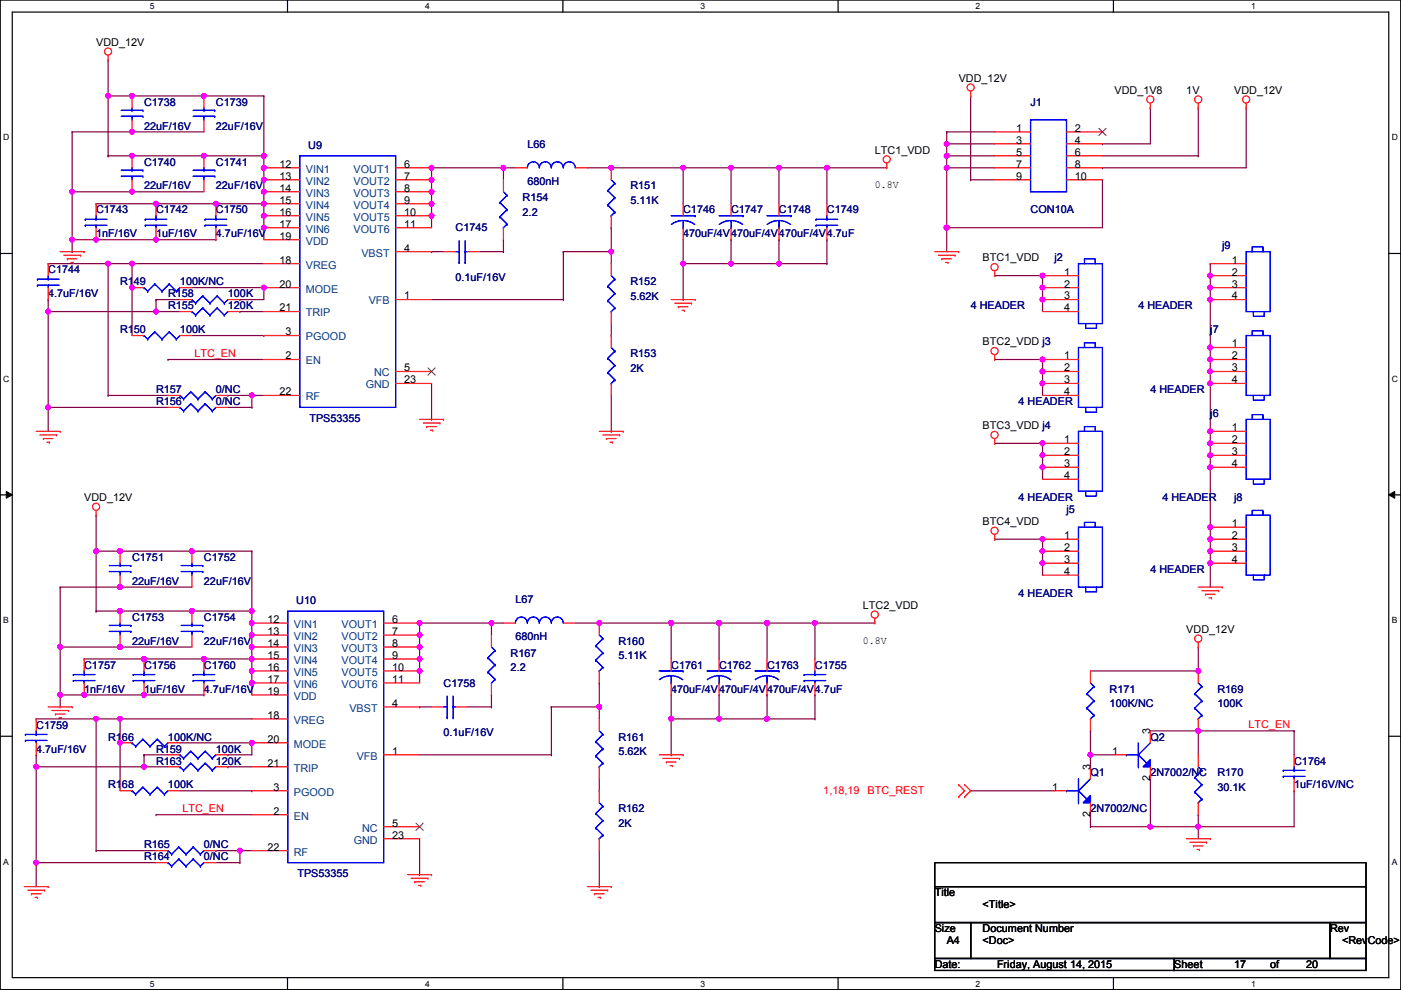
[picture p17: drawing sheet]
<svg xmlns="http://www.w3.org/2000/svg" width="297mm" height="210mm" viewBox="0 0 297 210" stroke-linecap="round" stroke-linejoin="round" font-family="sans-serif">
<defs><g id="words">
<g font-size="2.3">
<text x="20.4" y="9.7">VDD_12V</text>
<text x="203.3" y="17.3">VDD_12V</text>
<text x="236.3" y="19.9">VDD_1V8</text>
<text x="251.5" y="19.9">1V</text>
<text x="261.7" y="19.9">VDD_12V</text>
<text x="215.5" y="27.9">1</text>
<text x="227.9" y="27.9">2</text>
<text x="59.2" y="35.6">12</text>
<text x="85.7" y="35.6">6</text>
<text x="185.5" y="32.6">LTC1_VDD</text>
<text x="215.5" y="30.5">3</text>
<text x="215.5" y="33">5</text>
<text x="215.5" y="35.6">7</text>
<text x="227.9" y="30.5">4</text>
<text x="227.9" y="33">6</text>
<text x="227.9" y="35.6">8</text>
<text x="59.2" y="38.1">13</text>
<text x="59.2" y="40.6">14</text>
<text x="85.7" y="38.1">7</text>
<text x="85.7" y="40.6">8</text>
<text x="185.5" y="39.9">0.8V</text>
<text x="215.5" y="38.1">9</text>
<text x="227.9" y="38.1">10</text>
<text x="59.2" y="43.2">15</text>
<text x="59.2" y="45.7">16</text>
<text x="85.7" y="43.2">9</text>
<text x="85.7" y="45.7">10</text>
<text x="59.2" y="48.3">17</text>
<text x="59.2" y="50.8">19</text>
<text x="85.7" y="53.3">4</text>
<text x="85.7" y="48.3">11</text>
<text x="59.2" y="55.9">18</text>
<text x="208.3" y="55.4">BTC1_VDD</text>
<text x="225.6" y="58.4">1</text>
<text x="261.2" y="55.9">1</text>
<text x="261.2" y="58.4">2</text>
<text x="59.2" y="61">20</text>
<text x="85.7" y="63.5">1</text>
<text x="225.6" y="61">2</text>
<text x="225.6" y="63.5">3</text>
<text x="261.2" y="61">3</text>
<text x="261.2" y="63.5">4</text>
<text x="59.2" y="66">21</text>
<text x="60.5" y="71.1">3</text>
<text x="225.6" y="66">4</text>
<text x="60.5" y="76.2">2</text>
<text x="208.3" y="73.2">BTC2_VDD j3</text>
<text x="225.6" y="76.2">1</text>
<text x="261.2" y="73.7">1</text>
<text x="261.2" y="76.2">2</text>
<text x="59.2" y="83.8">22</text>
<text x="85.7" y="81.3">23</text>
<text x="85.7" y="78.7">5</text>
<text x="225.6" y="78.7">2</text>
<text x="225.6" y="81.3">3</text>
<text x="225.6" y="83.8">4</text>
<text x="261.2" y="78.7">3</text>
<text x="261.2" y="81.3">4</text>
<text x="208.3" y="91">BTC3_VDD j4</text>
<text x="225.6" y="94">1</text>
<text x="261.2" y="91.4">1</text>
<text x="261.2" y="94">2</text>
<text x="225.6" y="96.5">2</text>
<text x="225.6" y="99.1">3</text>
<text x="225.6" y="101.6">4</text>
<text x="261.2" y="96.5">3</text>
<text x="261.2" y="99.1">4</text>
<text x="17.8" y="106.2">VDD_12V</text>
<text x="208.3" y="111.3">BTC4_VDD</text>
<text x="261.2" y="111.8">1</text>
<text x="225.6" y="114.3">1</text>
<text x="225.6" y="116.8">2</text>
<text x="225.6" y="119.4">3</text>
<text x="261.2" y="114.3">2</text>
<text x="261.2" y="116.8">3</text>
<text x="261.2" y="119.4">4</text>
<text x="225.6" y="121.9">4</text>
<text x="182.9" y="129.1">LTC2_VDD</text>
<text x="56.7" y="132.1">12</text>
<text x="56.7" y="134.6">13</text>
<text x="56.7" y="137.2">14</text>
<text x="83.1" y="132.1">6</text>
<text x="83.1" y="134.6">7</text>
<text x="83.1" y="137.2">8</text>
<text x="182.9" y="136.5">0.8V</text>
<text x="251.5" y="134.2">VDD_12V</text>
<text x="56.7" y="139.7">15</text>
<text x="56.7" y="142.2">16</text>
<text x="83.1" y="139.7">9</text>
<text x="83.1" y="142.2">10</text>
<text x="56.7" y="144.8">17</text>
<text x="56.7" y="147.3">19</text>
<text x="83.1" y="149.9">4</text>
<text x="83.1" y="144.8">11</text>
<text x="56.7" y="152.4">18</text>
<text x="243.9" y="155.7" transform="rotate(-90 243.9 155.7)">3</text>
<text x="56.7" y="157.5">20</text>
<text x="83.1" y="160">1</text>
<text x="235.8" y="160">1</text>
<text x="56.7" y="162.6">21</text>
<text x="58" y="167.6">3</text>
<text x="223.1" y="167.6">1</text>
<text x="231.2" y="163.3" transform="rotate(-90 231.2 163.3)">3</text>
<text x="243.9" y="165.7" transform="rotate(-90 243.9 165.7)">2</text>
<text x="58" y="172.7">2</text>
<text x="231.2" y="173.3" transform="rotate(-90 231.2 173.3)">2</text>
<text x="83.1" y="177.8">23</text>
<text x="83.1" y="175.3">5</text>
<text x="56.7" y="180.3">22</text>
<text x="198.2" y="190">Title</text>
<text x="198.2" y="197.7">Size</text>
<text x="208.3" y="197.7">Document Number</text>
<text x="208.3" y="192.6">&lt;Title&gt;</text>
<text x="282" y="197.7">Rev</text>
<text x="200.7" y="200.2">A4</text>
<text x="208.3" y="200.2">&lt;Doc&gt;</text>
<text x="284.5" y="200.2">&lt;RevCode&gt;</text>
<text x="198.2" y="205.3">Date:</text>
<text x="211.4" y="205.3">Friday, August 14, 2015</text>
<text x="249" y="205.3">Sheet</text>
<text x="261.7" y="205.3">17</text>
<text x="269.3" y="205.3">of</text>
<text x="276.9" y="205.3">20</text>
</g>
<g font-size="2.3" fill="#000080">
<text x="30.5" y="22.4">C1738</text>
<text x="45.8" y="22.4">C1739</text>
<text x="218.5" y="22.4">J1</text>
<text x="30.5" y="27.5">22uF/16V</text>
<text x="45.8" y="27.5">22uF/16V</text>
<text x="30.5" y="35.1">C1740</text>
<text x="45.8" y="35.1">C1741</text>
<text x="65.3" y="31.5">U9</text>
<text x="111.8" y="31.3">L66</text>
<text x="30.5" y="40.2">22uF/16V</text>
<text x="45.8" y="40.2">22uF/16V</text>
<text x="111.8" y="39.2">680nH</text>
<text x="133.7" y="40.2">R151</text>
<text x="20.4" y="45.3">C1743</text>
<text x="33.1" y="45.3">C1742</text>
<text x="45.8" y="45.3">C1750</text>
<text x="110.8" y="42.7">R154</text>
<text x="110.8" y="45.8">2.2</text>
<text x="133.7" y="43.2">5.11K</text>
<text x="144.8" y="45.3">C1746</text>
<text x="155" y="45.3">C1747</text>
<text x="165.2" y="45.3">C1748</text>
<text x="175.3" y="45.3">C1749</text>
<text x="218.5" y="45.3">CON10A</text>
<text x="20.4" y="50.3">1nF/16V</text>
<text x="33.1" y="50.3">1uF/16V</text>
<text x="45.8" y="50.3">4.7uF/16V</text>
<text x="96.6" y="49.1">C1745</text>
<text x="144.8" y="50.3">470uF/4V</text>
<text x="155" y="50.3">470uF/4V</text>
<text x="165.2" y="50.3">470uF/4V</text>
<text x="175.3" y="50.3">4.7uF</text>
<text x="259.1" y="52.9">j9</text>
<text x="10.2" y="58">C1744</text>
<text x="96.6" y="59.5">0.1uF/16V</text>
<text x="223.6" y="55.4">j2</text>
<text x="10.2" y="63">4.7uF/16V</text>
<text x="25.5" y="60.5">R149</text>
<text x="35.6" y="63">R158</text>
<text x="35.6" y="65.6">R155</text>
<text x="38.2" y="60.5">100K/NC</text>
<text x="48.3" y="63">100K</text>
<text x="48.3" y="65.6">120K</text>
<text x="133.7" y="60.5">R152</text>
<text x="133.7" y="63.5">5.62K</text>
<text x="205.8" y="65.6">4 HEADER</text>
<text x="241.4" y="65.6">4 HEADER</text>
<text x="25.5" y="70.7">R150</text>
<text x="38.2" y="70.7">100K</text>
<text x="256.6" y="70.7">j7</text>
<text x="133.7" y="75.7">R153</text>
<text x="33.1" y="83.4">R157</text>
<text x="45.8" y="83.4">0/NC</text>
<text x="133.7" y="78.8">2K</text>
<text x="243.9" y="83.4">4 HEADER</text>
<text x="33.1" y="85.9">R156</text>
<text x="45.8" y="85.9">0/NC</text>
<text x="65.6" y="89.5">TPS53355</text>
<text x="216" y="85.9">4 HEADER</text>
<text x="256.6" y="88.4">j6</text>
<text x="216" y="106.2">4 HEADER</text>
<text x="246.4" y="106.2">4 HEADER</text>
<text x="261.7" y="106.2">j8</text>
<text x="226.1" y="108.8">j5</text>
<text x="28" y="118.9">C1751</text>
<text x="43.2" y="118.9">C1752</text>
<text x="28" y="124">22uF/16V</text>
<text x="43.2" y="124">22uF/16V</text>
<text x="243.9" y="121.5">4 HEADER</text>
<text x="28" y="131.6">C1753</text>
<text x="43.2" y="131.6">C1754</text>
<text x="62.8" y="128.1">U10</text>
<text x="109.3" y="127.8">L67</text>
<text x="216" y="126.5">4 HEADER</text>
<text x="28" y="136.7">22uF/16V</text>
<text x="43.2" y="136.7">22uF/16V</text>
<text x="109.3" y="135.7">680nH</text>
<text x="131.1" y="136.7">R160</text>
<text x="17.8" y="141.8">C1757</text>
<text x="30.5" y="141.8">C1756</text>
<text x="43.2" y="141.8">C1760</text>
<text x="108.3" y="139.2">R167</text>
<text x="108.3" y="142.3">2.2</text>
<text x="131.1" y="139.7">5.11K</text>
<text x="142.3" y="141.8">C1761</text>
<text x="152.5" y="141.8">C1762</text>
<text x="162.6" y="141.8">C1763</text>
<text x="172.8" y="141.8">C1755</text>
<text x="17.8" y="146.9">1nF/16V</text>
<text x="30.5" y="146.9">1uF/16V</text>
<text x="43.2" y="146.9">4.7uF/16V</text>
<text x="94" y="145.6">C1758</text>
<text x="142.3" y="146.9">470uF/4V</text>
<text x="152.5" y="146.9">470uF/4V</text>
<text x="162.6" y="146.9">470uF/4V</text>
<text x="172.8" y="146.9">4.7uF</text>
<text x="235.3" y="146.9">R171</text>
<text x="235.3" y="149.9">100K/NC</text>
<text x="258.1" y="146.9">R169</text>
<text x="258.1" y="149.9">100K</text>
<text x="7.7" y="154.5">C1759</text>
<text x="94" y="156">0.1uF/16V</text>
<text x="7.7" y="159.6">4.7uF/16V</text>
<text x="22.9" y="157">R166</text>
<text x="33.1" y="159.6">R159</text>
<text x="35.6" y="157">100K/NC</text>
<text x="45.8" y="159.6">100K</text>
<text x="131.1" y="157">R161</text>
<text x="131.1" y="160.1">5.62K</text>
<text x="243.9" y="157">Q2</text>
<text x="22.9" y="167.2">R168</text>
<text x="33.1" y="162.1">R163</text>
<text x="35.6" y="167.2">100K</text>
<text x="45.8" y="162.1">120K</text>
<text x="231.2" y="164.6">Q1</text>
<text x="243.9" y="164.6">2N7002/NC</text>
<text x="258.1" y="164.6">R170</text>
<text x="258.1" y="167.7">30.1K</text>
<text x="274.4" y="162.1">C1764</text>
<text x="274.4" y="167.2">1uF/16V/NC</text>
<text x="131.1" y="172.3">R162</text>
<text x="231.2" y="172.3">2N7002/NC</text>
<text x="30.5" y="179.9">R165</text>
<text x="43.2" y="179.9">0/NC</text>
<text x="131.1" y="175.3">2K</text>
<text x="30.5" y="182.4">R164</text>
<text x="43.2" y="182.4">0/NC</text>
<text x="63.1" y="186">TPS53355</text>
</g>
<g font-size="2.3" fill="#004080">
<text x="64.8" y="36.6">VIN1</text>
<text x="64.8" y="39.2">VIN2</text>
<text x="64.8" y="41.7">VIN3</text>
<text x="75" y="36.6">VOUT1</text>
<text x="75" y="39.2">VOUT2</text>
<text x="75" y="41.7">VOUT3</text>
<text x="64.8" y="44.2">VIN4</text>
<text x="64.8" y="46.8">VIN5</text>
<text x="75" y="44.2">VOUT4</text>
<text x="75" y="46.8">VOUT5</text>
<text x="64.8" y="49.3">VIN6</text>
<text x="64.8" y="51.9">VDD</text>
<text x="75" y="49.3">VOUT6</text>
<text x="64.8" y="56.9">VREG</text>
<text x="76.6" y="54.4">VBST</text>
<text x="64.8" y="62">MODE</text>
<text x="78.2" y="64.6">VFB</text>
<text x="64.8" y="67.1">TRIP</text>
<text x="64.8" y="77.3">EN</text>
<text x="64.8" y="72.2">PGOOD</text>
<text x="77.5" y="82.3">GND</text>
<text x="79.3" y="79.8">NC</text>
<text x="64.8" y="84.9">RF</text>
<text x="62.3" y="133.1">VIN1</text>
<text x="62.3" y="135.7">VIN2</text>
<text x="72.4" y="133.1">VOUT1</text>
<text x="72.4" y="135.7">VOUT2</text>
<text x="62.3" y="138.2">VIN3</text>
<text x="62.3" y="140.8">VIN4</text>
<text x="62.3" y="143.3">VIN5</text>
<text x="72.4" y="138.2">VOUT3</text>
<text x="72.4" y="140.8">VOUT4</text>
<text x="72.4" y="143.3">VOUT5</text>
<text x="62.3" y="145.8">VIN6</text>
<text x="62.3" y="148.4">VDD</text>
<text x="72.4" y="145.8">VOUT6</text>
<text x="62.3" y="153.5">VREG</text>
<text x="74.1" y="150.9">VBST</text>
<text x="62.3" y="158.5">MODE</text>
<text x="75.6" y="161.1">VFB</text>
<text x="62.3" y="163.6">TRIP</text>
<text x="62.3" y="173.8">EN</text>
<text x="62.3" y="168.7">PGOOD</text>
<text x="75" y="178.9">GND</text>
<text x="76.8" y="176.3">NC</text>
<text x="62.3" y="181.4">RF</text>
</g>
<g font-size="2.3" fill="#f00">
<text x="41.2" y="75.7">LTC_EN</text>
<text x="264.7" y="154.5">LTC_EN</text>
<text x="38.7" y="172.2">LTC_EN</text>
<text x="174.6" y="168.4">1,18,19</text>
<text x="184" y="168.4">BTC_REST</text>
</g>
<g font-size="1.8">
<text x="31.8" y="1.9">5</text>
<text x="90.1" y="1.9">4</text>
<text x="148.5" y="1.9">3</text>
<text x="206.9" y="1.9">2</text>
<text x="265.2" y="1.9">1</text>
<text x=".7" y="29.8">D</text>
<text x="295.1" y="29.8">D</text>
<text x=".7" y="81">C</text>
<text x="295.1" y="81">C</text>
<text x=".7" y="132.1">B</text>
<text x="295.1" y="132.1">B</text>
<text x=".7" y="183.3">A</text>
<text x="295.1" y="183.3">A</text>
<text x="31.8" y="209.2">5</text>
<text x="90.1" y="209.2">4</text>
<text x="148.5" y="209.2">3</text>
<text x="206.9" y="209.2">2</text>
<text x="265.2" y="209.2">1</text>
</g>
</g></defs>
<path d="M.1 0h296.9v209.8h-296.9zM2.6 2.6h291.8v204.7h-291.8z" fill="none" stroke="#000" stroke-width=".25"/>
<g fill="#fff">
<path d="M31.8 .3h1v2h-1z"/>
<path d="M31.8 207.5h1v2.1h-1z"/>
</g>
<path d="M61 0v2.6M61 207.3v2.5" fill="none" stroke="#000" stroke-width=".25"/>
<g fill="#fff">
<path d="M90.1 .3h1v2h-1z"/>
<path d="M90.1 207.5h1v2.1h-1z"/>
</g>
<path d="M119.3 0v2.6M119.3 207.3v2.5" fill="none" stroke="#000" stroke-width=".25"/>
<g fill="#fff">
<path d="M148.5 .3h1v2h-1z"/>
<path d="M148.5 207.5h1v2.1h-1z"/>
</g>
<path d="M177.7 0v2.6M177.7 207.3v2.5" fill="none" stroke="#000" stroke-width=".25"/>
<g fill="#fff">
<path d="M206.9 .3h1v2h-1z"/>
<path d="M206.9 207.5h1v2.1h-1z"/>
</g>
<path d="M236.1 0v2.6M236.1 207.3v2.5" fill="none" stroke="#000" stroke-width=".25"/>
<g fill="#fff">
<path d="M265.2 .3h1v2h-1z"/>
<path d="M265.2 207.5h1v2.1h-1z"/>
<path d="M.7 28.2h1.3v2h-1.3z"/>
<path d="M295.1 28.2h1.3v2h-1.3z"/>
<path d="M.7 79.3h1.3v2.1h-1.3z"/>
<path d="M295.1 79.3h1.3v2.1h-1.3z"/>
</g>
<path d="M.1 53.7h2.5M294.4 53.7h2.6" fill="none" stroke="#000" stroke-width=".25"/>
<g fill="#fff">
<path d="M.7 130.5h1.2v2h-1.2z"/>
<path d="M295.1 130.5h1.2v2h-1.2z"/>
</g>
<path d="M.1 104.9h2.5M294.4 104.9h2.6" fill="none" stroke="#000" stroke-width=".25"/>
<path d="M1.3 104.2l1.3 .7-1.3 .7zM294.4 104.9l1.3-.7v1.4z" fill="#000"/>
<path d="M1.3 104.2l1.3 .7-1.3 .7zM294.4 104.9l1.3-.7v1.4z" fill="none" stroke="#000" stroke-width=".21"/>
<g fill="#fff">
<path d="M.7 181.7h1.2v2h-1.2z"/>
<path d="M295.1 181.7h1.2v2h-1.2z"/>
</g>
<path d="M.1 156.1h2.5M294.4 156.1h2.6" fill="none" stroke="#000" stroke-width=".25"/>
<path d="M200.7 28h.1M200.7 30.5h.1M200.7 28h10.2M200.7 30.5h10.2" fill="none" stroke="#800040" stroke-width=".25"/>
<circle cx="200.7" cy="30.5" r=".5" fill="#f0f"/>
<circle cx="200.7" cy="30.5" r=".5" fill="none" stroke="#f0f" stroke-width=".25"/>
<path d="M200.7 33h.1M200.7 33h10.2" fill="none" stroke="#800040" stroke-width=".25"/>
<circle cx="200.7" cy="33" r=".5" fill="#f0f"/>
<circle cx="200.7" cy="33" r=".5" fill="none" stroke="#f0f" stroke-width=".25"/>
<path d="M200.7 35.6h.1M200.7 35.6h10.2" fill="none" stroke="#800040" stroke-width=".25"/>
<circle cx="200.7" cy="35.6" r=".5" fill="#f0f"/>
<circle cx="200.7" cy="35.6" r=".5" fill="none" stroke="#f0f" stroke-width=".25"/>
<path d="M200.7 28h.1M200.7 35.6h.1M200.7 33h.1M200.7 30.5h.1M200.7 28v20.3M205.8 38.1h.1M205.8 20.3h.1M205.8 38.1h5.1M205.8 20.3v17.8M200.7 48.3h.1M200.7 48.3h33" fill="none" stroke="#800040" stroke-width=".25"/>
<circle cx="200.7" cy="48.3" r=".5" fill="#f0f"/>
<circle cx="200.7" cy="48.3" r=".5" fill="none" stroke="#f0f" stroke-width=".25"/>
<path d="M233.7 38.1h.1M233.7 38.1v10.2M200.7 48.3h.1M200.7 48.3v5.1" fill="none" stroke="#800040" stroke-width=".25"/>
<circle cx="200.7" cy="48.3" r=".5" fill="#f0f"/>
<circle cx="200.7" cy="48.3" r=".5" fill="none" stroke="#f0f" stroke-width=".25"/>
<path d="M233.7 30.5h.1M233.7 35.6h.1M243.9 22.9h.1M243.9 22.9v7.6h-10.2M264.2 22.9h.1M264.2 22.9v12.7h-30.5M256.6 63.5h.1M256.6 63.5v10.2" fill="none" stroke="#800040" stroke-width=".25"/>
<circle cx="256.6" cy="63.5" r=".5" fill="#f0f"/>
<circle cx="256.6" cy="63.5" r=".5" fill="none" stroke="#f0f" stroke-width=".25"/>
<path d="M256.6 81.3h.1M256.6 81.3v10.2" fill="none" stroke="#800040" stroke-width=".25"/>
<circle cx="256.6" cy="81.3" r=".5" fill="#f0f"/>
<circle cx="256.6" cy="81.3" r=".5" fill="none" stroke="#f0f" stroke-width=".25"/>
<path d="M256.6 119.4h.1M256.6 119.4v5.1" fill="none" stroke="#800040" stroke-width=".25"/>
<circle cx="256.6" cy="119.4" r=".5" fill="#f0f"/>
<circle cx="256.6" cy="119.4" r=".5" fill="none" stroke="#f0f" stroke-width=".25"/>
<path d="M210.9 58.4h.1M210.9 58.4h10.1" fill="none" stroke="#800040" stroke-width=".25"/>
<circle cx="221" cy="58.4" r=".5" fill="#f0f"/>
<circle cx="221" cy="58.4" r=".5" fill="none" stroke="#f0f" stroke-width=".25"/>
<path d="M210.9 76.2h.1M210.9 76.2h10.1M210.9 94h.1M210.9 94h10.1" fill="none" stroke="#800040" stroke-width=".25"/>
<circle cx="221" cy="94" r=".5" fill="#f0f"/>
<circle cx="221" cy="94" r=".5" fill="none" stroke="#f0f" stroke-width=".25"/>
<path d="M210.9 114.3h.1M210.9 114.3h10.1" fill="none" stroke="#800040" stroke-width=".25"/>
<circle cx="221" cy="114.3" r=".5" fill="#f0f"/>
<circle cx="221" cy="114.3" r=".5" fill="none" stroke="#f0f" stroke-width=".25"/>
<path d="M55.9 48.3h.1M55.9 48.3v2.5" fill="none" stroke="#800040" stroke-width=".25"/>
<circle cx="55.9" cy="48.3" r=".5" fill="#f0f"/>
<circle cx="55.9" cy="48.3" r=".5" fill="none" stroke="#f0f" stroke-width=".25"/>
<path d="M55.9 33h.1M55.9 33v2.6" fill="none" stroke="#800040" stroke-width=".25"/>
<circle cx="55.9" cy="33" r=".5" fill="#f0f"/>
<circle cx="55.9" cy="33" r=".5" fill="none" stroke="#f0f" stroke-width=".25"/>
<path d="M55.9 35.6h.1M55.9 35.6v2.5" fill="none" stroke="#800040" stroke-width=".25"/>
<circle cx="55.9" cy="35.6" r=".5" fill="#f0f"/>
<circle cx="55.9" cy="35.6" r=".5" fill="none" stroke="#f0f" stroke-width=".25"/>
<path d="M55.9 45.7h.1M55.9 45.7v2.6" fill="none" stroke="#800040" stroke-width=".25"/>
<circle cx="55.9" cy="45.7" r=".5" fill="#f0f"/>
<circle cx="55.9" cy="45.7" r=".5" fill="none" stroke="#f0f" stroke-width=".25"/>
<path d="M55.9 40.7h.1M55.9 40.7v2.5" fill="none" stroke="#800040" stroke-width=".25"/>
<circle cx="55.9" cy="40.6" r=".5" fill="#f0f"/>
<circle cx="55.9" cy="40.6" r=".5" fill="none" stroke="#f0f" stroke-width=".25"/>
<path d="M55.9 43.2h.1M55.9 43.2v2.5" fill="none" stroke="#800040" stroke-width=".25"/>
<circle cx="55.9" cy="43.2" r=".5" fill="#f0f"/>
<circle cx="55.9" cy="43.2" r=".5" fill="none" stroke="#f0f" stroke-width=".25"/>
<path d="M55.9 38.1h.1M55.9 38.1v2.6" fill="none" stroke="#800040" stroke-width=".25"/>
<circle cx="55.9" cy="38.1" r=".5" fill="#f0f"/>
<circle cx="55.9" cy="38.1" r=".5" fill="none" stroke="#f0f" stroke-width=".25"/>
<path d="M43.2 20.3h.1M43.2 20.3h12.7" fill="none" stroke="#800040" stroke-width=".25"/>
<circle cx="43.2" cy="20.3" r=".5" fill="#f0f"/>
<circle cx="43.2" cy="20.3" r=".5" fill="none" stroke="#f0f" stroke-width=".25"/>
<path d="M22.9 20.3h.1M22.9 20.3h20.3M28 20.3h.1" fill="none" stroke="#800040" stroke-width=".25"/>
<circle cx="28" cy="20.3" r=".5" fill="#f0f"/>
<circle cx="28" cy="20.3" r=".5" fill="none" stroke="#f0f" stroke-width=".25"/>
<path d="M28 33h15.2M43.2 33h.1" fill="none" stroke="#800040" stroke-width=".25"/>
<circle cx="28" cy="33" r=".5" fill="#f0f"/>
<circle cx="28" cy="33" r=".5" fill="none" stroke="#f0f" stroke-width=".25"/>
<circle cx="43.2" cy="33" r=".5" fill="#f0f"/>
<circle cx="43.2" cy="33" r=".5" fill="none" stroke="#f0f" stroke-width=".25"/>
<path d="M22.9 33h.1M22.9 33h5.1M22.9 20.3v12.7M43.2 33h12.7M55.9 20.3h.1M55.9 33h.1M55.9 20.3v12.7" fill="none" stroke="#800040" stroke-width=".25"/>
<circle cx="22.9" cy="20.3" r=".5" fill="#f0f"/>
<circle cx="22.9" cy="20.3" r=".5" fill="none" stroke="#f0f" stroke-width=".25"/>
<path d="M22.9 12.7v7.6M22.9 20.3h.1M28 28h.1M28 28h15.2" fill="none" stroke="#800040" stroke-width=".25"/>
<circle cx="28" cy="27.9" r=".5" fill="#f0f"/>
<circle cx="28" cy="27.9" r=".5" fill="none" stroke="#f0f" stroke-width=".25"/>
<path d="M15.3 28h.1M15.3 28h12.7M28 40.7h.1M28 40.7h15.2" fill="none" stroke="#800040" stroke-width=".25"/>
<circle cx="28" cy="40.6" r=".5" fill="#f0f"/>
<circle cx="28" cy="40.6" r=".5" fill="none" stroke="#f0f" stroke-width=".25"/>
<path d="M15.3 28v12.7M15.3 40.7h.1M15.3 40.7h12.7" fill="none" stroke="#800040" stroke-width=".25"/>
<circle cx="15.3" cy="40.6" r=".5" fill="#f0f"/>
<circle cx="15.3" cy="40.6" r=".5" fill="none" stroke="#f0f" stroke-width=".25"/>
<path d="M15.3 50.8h.1M15.3 40.7v10.1M45.8 43.2h.1M45.8 43.2h10.1" fill="none" stroke="#800040" stroke-width=".25"/>
<circle cx="45.8" cy="43.2" r=".5" fill="#f0f"/>
<circle cx="45.8" cy="43.2" r=".5" fill="none" stroke="#f0f" stroke-width=".25"/>
<path d="M20.4 43.2h.1M20.4 50.8h.1M20.4 43.2h12.7M20.4 50.8h12.7" fill="none" stroke="#800040" stroke-width=".25"/>
<circle cx="20.4" cy="50.8" r=".5" fill="#f0f"/>
<circle cx="20.4" cy="50.8" r=".5" fill="none" stroke="#f0f" stroke-width=".25"/>
<path d="M15.3 53.4h.1M15.3 50.8h.1M15.3 50.8v2.6M15.3 50.8h5.1" fill="none" stroke="#800040" stroke-width=".25"/>
<circle cx="15.3" cy="50.8" r=".5" fill="#f0f"/>
<circle cx="15.3" cy="50.8" r=".5" fill="none" stroke="#f0f" stroke-width=".25"/>
<path d="M28 55.9h.1M28 55.9h27.9" fill="none" stroke="#800040" stroke-width=".25"/>
<circle cx="28" cy="55.9" r=".5" fill="#f0f"/>
<circle cx="28" cy="55.9" r=".5" fill="none" stroke="#f0f" stroke-width=".25"/>
<path d="M22.9 55.9h.1M22.9 55.9h5.1M28 55.9h.1M28 55.9v15.2M28 61h.1" fill="none" stroke="#800040" stroke-width=".25"/>
<circle cx="28" cy="61" r=".5" fill="#f0f"/>
<circle cx="28" cy="61" r=".5" fill="none" stroke="#f0f" stroke-width=".25"/>
<path d="M91.5 45.7h.1M91.5 45.7v2.6" fill="none" stroke="#800040" stroke-width=".25"/>
<circle cx="91.5" cy="45.7" r=".5" fill="#f0f"/>
<circle cx="91.5" cy="45.7" r=".5" fill="none" stroke="#f0f" stroke-width=".25"/>
<path d="M91.5 40.7h.1M91.5 40.7v2.5" fill="none" stroke="#800040" stroke-width=".25"/>
<circle cx="91.5" cy="40.6" r=".5" fill="#f0f"/>
<circle cx="91.5" cy="40.6" r=".5" fill="none" stroke="#f0f" stroke-width=".25"/>
<path d="M91.5 43.2h.1M91.5 43.2v2.5" fill="none" stroke="#800040" stroke-width=".25"/>
<circle cx="91.5" cy="43.2" r=".5" fill="#f0f"/>
<circle cx="91.5" cy="43.2" r=".5" fill="none" stroke="#f0f" stroke-width=".25"/>
<path d="M91.5 38.1h.1M91.5 38.1v2.6" fill="none" stroke="#800040" stroke-width=".25"/>
<circle cx="91.5" cy="38.1" r=".5" fill="#f0f"/>
<circle cx="91.5" cy="38.1" r=".5" fill="none" stroke="#f0f" stroke-width=".25"/>
<path d="M91.5 35.6h.1M91.5 35.6v2.5" fill="none" stroke="#800040" stroke-width=".25"/>
<circle cx="91.5" cy="35.6" r=".5" fill="#f0f"/>
<circle cx="91.5" cy="35.6" r=".5" fill="none" stroke="#f0f" stroke-width=".25"/>
<path d="M106.7 35.6h.1M106.7 35.6h2.6M124.5 35.6h5.1M129.6 35.6h.1" fill="none" stroke="#800040" stroke-width=".25"/>
<circle cx="129.6" cy="35.6" r=".5" fill="#f0f"/>
<circle cx="129.6" cy="35.6" r=".5" fill="none" stroke="#f0f" stroke-width=".25"/>
<path d="M129.6 35.6h15.2M144.8 35.6h.1" fill="none" stroke="#800040" stroke-width=".25"/>
<circle cx="144.8" cy="35.6" r=".5" fill="#f0f"/>
<circle cx="144.8" cy="35.6" r=".5" fill="none" stroke="#f0f" stroke-width=".25"/>
<path d="M129.6 53.4h.1M129.6 53.4v2.5" fill="none" stroke="#800040" stroke-width=".25"/>
<circle cx="129.6" cy="53.3" r=".5" fill="#f0f"/>
<circle cx="129.6" cy="53.3" r=".5" fill="none" stroke="#f0f" stroke-width=".25"/>
<g fill="none" stroke="#800040" stroke-width=".25">
<path d="M106.7 35.6h.1M106.7 35.6v2.5M91.5 53.4h.1M91.5 53.4h2.5M101.7 53.4h5M106.7 53.4h.1M106.7 50.8h.1M106.7 50.8v2.6M119.4 53.4h.1M119.4 53.4v10.1M129.6 48.3h.1M129.6 48.3v5.1h-10.2"/>
<path d="M91.5 63.5h27.9M119.4 63.5h.1M129.6 71.1h.1M129.6 68.6v2.5M129.6 91.5h.1M129.6 83.8v7.7"/>
</g>
<circle cx="106.7" cy="35.6" r=".5" fill="#f0f"/>
<circle cx="106.7" cy="35.6" r=".5" fill="none" stroke="#f0f" stroke-width=".25"/>
<path d="M91.5 35.6h.1M91.5 35.6h15.2M144.8 35.6h.1M144.8 35.6h10.2M144.8 35.6v7.6M155 35.6h.1" fill="none" stroke="#800040" stroke-width=".25"/>
<circle cx="155" cy="35.6" r=".5" fill="#f0f"/>
<circle cx="155" cy="35.6" r=".5" fill="none" stroke="#f0f" stroke-width=".25"/>
<path d="M155 35.6h.1M155 35.6v7.6M155 35.6h10.2M165.2 35.6h.1M165.2 35.6v7.6" fill="none" stroke="#800040" stroke-width=".25"/>
<circle cx="165.1" cy="35.6" r=".5" fill="#f0f"/>
<circle cx="165.1" cy="35.6" r=".5" fill="none" stroke="#f0f" stroke-width=".25"/>
<path d="M175.3 35.6h.1M175.3 35.6h12.7" fill="none" stroke="#800040" stroke-width=".25"/>
<circle cx="175.3" cy="35.6" r=".5" fill="#f0f"/>
<circle cx="175.3" cy="35.6" r=".5" fill="none" stroke="#f0f" stroke-width=".25"/>
<path d="M144.8 55.9h.1M144.8 50.8v5.1M144.8 55.9h10.2M155 55.9h.1" fill="none" stroke="#800040" stroke-width=".25"/>
<circle cx="144.8" cy="55.9" r=".5" fill="#f0f"/>
<circle cx="144.8" cy="55.9" r=".5" fill="none" stroke="#f0f" stroke-width=".25"/>
<circle cx="155" cy="55.9" r=".5" fill="#f0f"/>
<circle cx="155" cy="55.9" r=".5" fill="none" stroke="#f0f" stroke-width=".25"/>
<path d="M165.2 50.8h.1M165.2 50.8v5.1" fill="none" stroke="#800040" stroke-width=".25"/>
<circle cx="165.1" cy="55.9" r=".5" fill="#f0f"/>
<circle cx="165.1" cy="55.9" r=".5" fill="none" stroke="#f0f" stroke-width=".25"/>
<g fill="none" stroke="#800040" stroke-width=".25">
<path d="M165.2 35.6h.1M165.2 35.6h10.1M175.3 35.6h.1M175.3 35.6v7.6M144.8 55.9v7.6M155 50.8h.1M155 55.9h.1M155 50.8v5.1M155 55.9h20.3M175.3 55.9h.1M175.3 50.8h.1M175.3 50.8v5.1"/>
<path d="M40.7 61h15.2M55.9 61h.1M144.8 63.5h.1"/>
</g>
<circle cx="55.9" cy="61" r=".5" fill="#f0f"/>
<circle cx="55.9" cy="61" r=".5" fill="none" stroke="#f0f" stroke-width=".25"/>
<path d="M10.2 63.5h.1M10.2 66.1h.1M10.2 63.5v22.9" fill="none" stroke="#800040" stroke-width=".25"/>
<circle cx="10.2" cy="86.4" r=".5" fill="#f0f"/>
<circle cx="10.2" cy="86.4" r=".5" fill="none" stroke="#f0f" stroke-width=".25"/>
<circle cx="10.2" cy="66" r=".5" fill="#f0f"/>
<circle cx="10.2" cy="66" r=".5" fill="none" stroke="#f0f" stroke-width=".25"/>
<path d="M33.1 43.2h.1M33.1 43.2h12.7M50.9 66.1h.1M50.9 66.1h5" fill="none" stroke="#800040" stroke-width=".25"/>
<circle cx="33.1" cy="43.2" r=".5" fill="#f0f"/>
<circle cx="33.1" cy="43.2" r=".5" fill="none" stroke="#f0f" stroke-width=".25"/>
<path d="M33.1 50.8h12.7M45.8 50.8h.1" fill="none" stroke="#800040" stroke-width=".25"/>
<circle cx="33.1" cy="50.8" r=".5" fill="#f0f"/>
<circle cx="33.1" cy="50.8" r=".5" fill="none" stroke="#f0f" stroke-width=".25"/>
<g fill="none" stroke="#800040" stroke-width=".25">
<path d="M22.9 55.9h.1M22.9 55.9v27.9M40.7 71.1h15.2M55.9 71.1h.1M10.2 86.4h.1M10.2 86.4h25.4M10.2 86.4v5.1M22.9 83.8h.1M22.9 83.8h12.7M53.4 83.8h.1M53.4 83.8h2.5M91.5 88.9h.1"/>
<path d="M91.5 81.3v7.6"/>
</g>
<circle cx="22.9" cy="55.9" r=".5" fill="#f0f"/>
<circle cx="22.9" cy="55.9" r=".5" fill="none" stroke="#f0f" stroke-width=".25"/>
<path d="M10.2 55.9h.1M10.2 55.9h12.7M48.3 86.4h5.1M53.4 86.4h.1M53.4 83.8h.1M53.4 83.8v2.6" fill="none" stroke="#800040" stroke-width=".25"/>
<circle cx="53.4" cy="83.8" r=".5" fill="#f0f"/>
<circle cx="53.4" cy="83.8" r=".5" fill="none" stroke="#f0f" stroke-width=".25"/>
<path d="M33.1 63.5h.1M33.1 63.5v2.6M35.6 76.2h.1M35.6 76.2h20.3M50.9 63.5h.1M55.9 61h.1M55.9 61v2.5h-5M48.3 83.8h.1M48.3 83.8h5.1" fill="none" stroke="#800040" stroke-width=".25"/>
<circle cx="33.1" cy="66" r=".5" fill="#f0f"/>
<circle cx="33.1" cy="66" r=".5" fill="none" stroke="#f0f" stroke-width=".25"/>
<path d="M10.2 66.1h.1M10.2 66.1h28M33.1 66.1h.1M33.1 63.5h.1M33.1 63.5h5.1M142.3 152.4h.1M142.3 147.3v5.1M45.8 180.4h.1M45.8 180.4h5.1M50.9 180.4h.1M50.9 180.4v2.5" fill="none" stroke="#800040" stroke-width=".25"/>
<circle cx="50.8" cy="180.3" r=".5" fill="#f0f"/>
<circle cx="50.8" cy="180.3" r=".5" fill="none" stroke="#f0f" stroke-width=".25"/>
<path d="M142.3 152.4v7.6M162.6 147.3h.1M162.6 147.3v5.1M142.3 160h.1" fill="none" stroke="#800040" stroke-width=".25"/>
<circle cx="162.6" cy="152.4" r=".5" fill="#f0f"/>
<circle cx="162.6" cy="152.4" r=".5" fill="none" stroke="#f0f" stroke-width=".25"/>
<path d="M142.3 152.4h10.2M152.5 152.4h.1" fill="none" stroke="#800040" stroke-width=".25"/>
<circle cx="142.3" cy="152.4" r=".5" fill="#f0f"/>
<circle cx="142.3" cy="152.4" r=".5" fill="none" stroke="#f0f" stroke-width=".25"/>
<circle cx="152.4" cy="152.4" r=".5" fill="#f0f"/>
<circle cx="152.4" cy="152.4" r=".5" fill="none" stroke="#f0f" stroke-width=".25"/>
<path d="M40.7 116.9h.1M40.7 116.9h12.7" fill="none" stroke="#800040" stroke-width=".25"/>
<circle cx="40.7" cy="116.8" r=".5" fill="#f0f"/>
<circle cx="40.7" cy="116.8" r=".5" fill="none" stroke="#f0f" stroke-width=".25"/>
<path d="M20.4 116.9h.1M20.4 116.9h20.3M25.5 116.9h.1M33.1 172.7h.1M33.1 172.7h20.3" fill="none" stroke="#800040" stroke-width=".25"/>
<circle cx="25.4" cy="116.8" r=".5" fill="#f0f"/>
<circle cx="25.4" cy="116.8" r=".5" fill="none" stroke="#f0f" stroke-width=".25"/>
<path d="M53.4 116.9h.1M53.4 116.9v12.7M25.5 129.6h27.9M40.7 129.6h.1M53.4 129.6h.1M104.2 132.1h.1M104.2 132.1h2.5M152.5 147.3h.1M152.5 152.4h.1M152.5 147.3v5.1M152.5 152.4h10.1" fill="none" stroke="#800040" stroke-width=".25"/>
<circle cx="25.4" cy="129.5" r=".5" fill="#f0f"/>
<circle cx="25.4" cy="129.5" r=".5" fill="none" stroke="#f0f" stroke-width=".25"/>
<circle cx="40.7" cy="129.5" r=".5" fill="#f0f"/>
<circle cx="40.7" cy="129.5" r=".5" fill="none" stroke="#f0f" stroke-width=".25"/>
<path d="M20.4 116.9v12.7M20.4 129.6h.1M20.4 129.6h5.1M53.4 157.5h.1M53.4 157.5v2.5h-5.1M48.3 160h.1" fill="none" stroke="#800040" stroke-width=".25"/>
<circle cx="20.4" cy="116.8" r=".5" fill="#f0f"/>
<circle cx="20.4" cy="116.8" r=".5" fill="none" stroke="#f0f" stroke-width=".25"/>
<path d="M122 132.1h5.1M127.1 132.1h.1" fill="none" stroke="#800040" stroke-width=".25"/>
<circle cx="127" cy="132.1" r=".5" fill="#f0f"/>
<circle cx="127" cy="132.1" r=".5" fill="none" stroke="#f0f" stroke-width=".25"/>
<path d="M127.1 132.1h15.2M142.3 132.1h.1M162.6 152.4h10.2M172.8 147.3h.1M172.8 152.4h.1M172.8 147.3v5.1" fill="none" stroke="#800040" stroke-width=".25"/>
<circle cx="142.3" cy="132.1" r=".5" fill="#f0f"/>
<circle cx="142.3" cy="132.1" r=".5" fill="none" stroke="#f0f" stroke-width=".25"/>
<path d="M30.5 162.6h.1M30.5 160h.1M30.5 162.6h5.1M30.5 160v2.6" fill="none" stroke="#800040" stroke-width=".25"/>
<circle cx="30.5" cy="162.6" r=".5" fill="#f0f"/>
<circle cx="30.5" cy="162.6" r=".5" fill="none" stroke="#f0f" stroke-width=".25"/>
<path d="M20.4 116.9h.1M20.4 109.2v7.7M127.1 149.9h.1M127.1 149.9v2.5" fill="none" stroke="#800040" stroke-width=".25"/>
<circle cx="127" cy="149.9" r=".5" fill="#f0f"/>
<circle cx="127" cy="149.9" r=".5" fill="none" stroke="#f0f" stroke-width=".25"/>
<path d="M12.8 124.5h.1M12.8 124.5h27.9M25.5 124.5h.1" fill="none" stroke="#800040" stroke-width=".25"/>
<circle cx="25.4" cy="124.5" r=".5" fill="#f0f"/>
<circle cx="25.4" cy="124.5" r=".5" fill="none" stroke="#f0f" stroke-width=".25"/>
<path d="M25.5 137.2h.1M25.5 137.2h15.2M162.6 132.1h.1M162.6 132.1h10.2M172.8 132.1h.1M172.8 132.1v7.6M127.1 167.7h.1M127.1 165.1v2.6" fill="none" stroke="#800040" stroke-width=".25"/>
<circle cx="25.4" cy="137.2" r=".5" fill="#f0f"/>
<circle cx="25.4" cy="137.2" r=".5" fill="none" stroke="#f0f" stroke-width=".25"/>
<path d="M12.8 137.2h.1M12.8 137.2h12.7M38.2 157.5h15.2M53.4 157.5h.1" fill="none" stroke="#800040" stroke-width=".25"/>
<circle cx="53.4" cy="157.5" r=".5" fill="#f0f"/>
<circle cx="53.4" cy="157.5" r=".5" fill="none" stroke="#f0f" stroke-width=".25"/>
<path d="M12.8 137.2h.1M12.8 124.5v12.7" fill="none" stroke="#800040" stroke-width=".25"/>
<circle cx="12.7" cy="137.2" r=".5" fill="#f0f"/>
<circle cx="12.7" cy="137.2" r=".5" fill="none" stroke="#f0f" stroke-width=".25"/>
<g fill="none" stroke="#800040" stroke-width=".25">
<path d="M12.8 137.2v10.1M43.2 139.7h.1M43.2 139.7h10.2M12.8 147.3h.1M116.9 149.9h.1M116.9 149.9v10.1M127.1 144.8h.1M127.1 144.8v5.1h-10.2M7.7 162.6h.1M7.7 162.6h22.8M89 160h27.9M89 177.8v7.6"/>
<path d="M116.9 160h.1M89 185.4h.1M127.1 188h.1M127.1 180.4v7.6"/>
</g>
<circle cx="43.2" cy="139.7" r=".5" fill="#f0f"/>
<circle cx="43.2" cy="139.7" r=".5" fill="none" stroke="#f0f" stroke-width=".25"/>
<path d="M7.7 160h.1M7.7 162.6h.1M7.7 160v22.9M30.5 160h.1M30.5 160h5.1" fill="none" stroke="#800040" stroke-width=".25"/>
<circle cx="7.7" cy="182.9" r=".5" fill="#f0f"/>
<circle cx="7.7" cy="182.9" r=".5" fill="none" stroke="#f0f" stroke-width=".25"/>
<circle cx="7.7" cy="162.6" r=".5" fill="#f0f"/>
<circle cx="7.7" cy="162.6" r=".5" fill="none" stroke="#f0f" stroke-width=".25"/>
<path d="M17.8 139.7h.1M17.8 139.7h12.7M12.8 147.3h.1M12.8 147.3h5" fill="none" stroke="#800040" stroke-width=".25"/>
<circle cx="12.7" cy="147.3" r=".5" fill="#f0f"/>
<circle cx="12.7" cy="147.3" r=".5" fill="none" stroke="#f0f" stroke-width=".25"/>
<path d="M12.8 149.9h.1M12.8 147.3v2.6M17.8 147.3h.1M17.8 147.3h12.7" fill="none" stroke="#800040" stroke-width=".25"/>
<circle cx="17.8" cy="147.3" r=".5" fill="#f0f"/>
<circle cx="17.8" cy="147.3" r=".5" fill="none" stroke="#f0f" stroke-width=".25"/>
<path d="M25.5 152.4h.1M25.5 152.4h27.9M50.9 180.4h.1M50.9 180.4h2.5" fill="none" stroke="#800040" stroke-width=".25"/>
<circle cx="25.4" cy="152.4" r=".5" fill="#f0f"/>
<circle cx="25.4" cy="152.4" r=".5" fill="none" stroke="#f0f" stroke-width=".25"/>
<path d="M30.5 139.7h.1M30.5 139.7h12.7M89 149.9h.1M89 149.9h2.5M48.3 162.6h.1M48.3 162.6h5.1M7.7 182.9h.1M7.7 182.9v5.1M7.7 182.9h25.4" fill="none" stroke="#800040" stroke-width=".25"/>
<circle cx="30.5" cy="139.7" r=".5" fill="#f0f"/>
<circle cx="30.5" cy="139.7" r=".5" fill="none" stroke="#f0f" stroke-width=".25"/>
<path d="M7.7 152.4h.1M7.7 152.4h12.7M20.4 152.4h.1M20.4 152.4v28" fill="none" stroke="#800040" stroke-width=".25"/>
<circle cx="20.4" cy="152.4" r=".5" fill="#f0f"/>
<circle cx="20.4" cy="152.4" r=".5" fill="none" stroke="#f0f" stroke-width=".25"/>
<path d="M30.5 147.3h12.7M43.2 147.3h.1M20.4 180.4h.1M20.4 180.4h12.7" fill="none" stroke="#800040" stroke-width=".25"/>
<circle cx="30.5" cy="147.3" r=".5" fill="#f0f"/>
<circle cx="30.5" cy="147.3" r=".5" fill="none" stroke="#f0f" stroke-width=".25"/>
<path d="M104.2 132.1h.1M104.2 132.1v2.5M20.4 152.4h.1M20.4 152.4h5.1M25.5 152.4h.1M25.5 152.4v5.1M99.1 149.9h5.1M104.2 147.3h.1M104.2 149.9h.1M104.2 147.3v2.6M38.2 167.7h15.2M53.4 167.7h.1" fill="none" stroke="#800040" stroke-width=".25"/>
<circle cx="104.2" cy="132.1" r=".5" fill="#f0f"/>
<circle cx="104.2" cy="132.1" r=".5" fill="none" stroke="#f0f" stroke-width=".25"/>
<path d="M89 132.1h.1M89 132.1h15.2M25.5 157.5h.1M25.5 157.5v10.2" fill="none" stroke="#800040" stroke-width=".25"/>
<circle cx="25.4" cy="157.5" r=".5" fill="#f0f"/>
<circle cx="25.4" cy="157.5" r=".5" fill="none" stroke="#f0f" stroke-width=".25"/>
<path d="M53.4 132.1h.1M53.4 132.1v2.5" fill="none" stroke="#800040" stroke-width=".25"/>
<circle cx="53.4" cy="132.1" r=".5" fill="#f0f"/>
<circle cx="53.4" cy="132.1" r=".5" fill="none" stroke="#f0f" stroke-width=".25"/>
<path d="M53.4 129.6h.1M53.4 129.6v2.5" fill="none" stroke="#800040" stroke-width=".25"/>
<circle cx="53.4" cy="129.5" r=".5" fill="#f0f"/>
<circle cx="53.4" cy="129.5" r=".5" fill="none" stroke="#f0f" stroke-width=".25"/>
<path d="M53.4 144.8h.1M53.4 144.8v2.5" fill="none" stroke="#800040" stroke-width=".25"/>
<circle cx="53.4" cy="144.8" r=".5" fill="#f0f"/>
<circle cx="53.4" cy="144.8" r=".5" fill="none" stroke="#f0f" stroke-width=".25"/>
<path d="M53.4 134.6h.1M53.4 134.6v2.6" fill="none" stroke="#800040" stroke-width=".25"/>
<circle cx="53.4" cy="134.6" r=".5" fill="#f0f"/>
<circle cx="53.4" cy="134.6" r=".5" fill="none" stroke="#f0f" stroke-width=".25"/>
<path d="M53.4 139.7h.1M53.4 139.7v2.6" fill="none" stroke="#800040" stroke-width=".25"/>
<circle cx="53.4" cy="139.7" r=".5" fill="#f0f"/>
<circle cx="53.4" cy="139.7" r=".5" fill="none" stroke="#f0f" stroke-width=".25"/>
<path d="M53.4 137.2h.1M53.4 137.2v2.5" fill="none" stroke="#800040" stroke-width=".25"/>
<circle cx="53.4" cy="137.2" r=".5" fill="#f0f"/>
<circle cx="53.4" cy="137.2" r=".5" fill="none" stroke="#f0f" stroke-width=".25"/>
<path d="M53.4 142.3h.1M53.4 142.3v2.5" fill="none" stroke="#800040" stroke-width=".25"/>
<circle cx="53.4" cy="142.2" r=".5" fill="#f0f"/>
<circle cx="53.4" cy="142.2" r=".5" fill="none" stroke="#f0f" stroke-width=".25"/>
<path d="M142.3 132.1h10.2M152.5 132.1h.1" fill="none" stroke="#800040" stroke-width=".25"/>
<circle cx="152.4" cy="132.1" r=".5" fill="#f0f"/>
<circle cx="152.4" cy="132.1" r=".5" fill="none" stroke="#f0f" stroke-width=".25"/>
<path d="M142.3 132.1h.1M142.3 132.1v7.6M89 142.3h.1M89 142.3v2.5" fill="none" stroke="#800040" stroke-width=".25"/>
<circle cx="88.9" cy="142.2" r=".5" fill="#f0f"/>
<circle cx="88.9" cy="142.2" r=".5" fill="none" stroke="#f0f" stroke-width=".25"/>
<path d="M89 132.1h.1M89 132.1v2.5" fill="none" stroke="#800040" stroke-width=".25"/>
<circle cx="88.9" cy="132.1" r=".5" fill="#f0f"/>
<circle cx="88.9" cy="132.1" r=".5" fill="none" stroke="#f0f" stroke-width=".25"/>
<path d="M89 134.6h.1M89 134.6v2.6" fill="none" stroke="#800040" stroke-width=".25"/>
<circle cx="88.9" cy="134.6" r=".5" fill="#f0f"/>
<circle cx="88.9" cy="134.6" r=".5" fill="none" stroke="#f0f" stroke-width=".25"/>
<path d="M89 139.7h.1M89 139.7v2.6" fill="none" stroke="#800040" stroke-width=".25"/>
<circle cx="88.9" cy="139.7" r=".5" fill="#f0f"/>
<circle cx="88.9" cy="139.7" r=".5" fill="none" stroke="#f0f" stroke-width=".25"/>
<path d="M89 137.2h.1M89 137.2v2.5" fill="none" stroke="#800040" stroke-width=".25"/>
<circle cx="88.9" cy="137.2" r=".5" fill="#f0f"/>
<circle cx="88.9" cy="137.2" r=".5" fill="none" stroke="#f0f" stroke-width=".25"/>
<path d="M152.5 132.1h.1M152.5 132.1h10.1M152.5 132.1v7.6M172.8 132.1h.1M172.8 132.1h12.7M45.8 182.9h5.1M50.9 182.9h.1" fill="none" stroke="#800040" stroke-width=".25"/>
<circle cx="172.8" cy="132.1" r=".5" fill="#f0f"/>
<circle cx="172.8" cy="132.1" r=".5" fill="none" stroke="#f0f" stroke-width=".25"/>
<path d="M162.6 132.1h.1M162.6 132.1v7.6" fill="none" stroke="#800040" stroke-width=".25"/>
<circle cx="162.6" cy="132.1" r=".5" fill="#f0f"/>
<circle cx="162.6" cy="132.1" r=".5" fill="none" stroke="#f0f" stroke-width=".25"/>
<path d="M254.1 155h.1M254.1 155v5" fill="none" stroke="#800040" stroke-width=".25"/>
<circle cx="254" cy="154.9" r=".5" fill="#f0f"/>
<circle cx="254" cy="154.9" r=".5" fill="none" stroke="#f0f" stroke-width=".25"/>
<path d="M254.1 137.2h.1M254.1 137.2v5.1" fill="none" stroke="#800040" stroke-width=".25"/>
<circle cx="254" cy="142.2" r=".5" fill="#f0f"/>
<circle cx="254" cy="142.2" r=".5" fill="none" stroke="#f0f" stroke-width=".25"/>
<path d="M274.4 155h.1M274.4 155v5M254.1 175.3h.1M254.1 175.3v2.5M254.1 175.3h20.3" fill="none" stroke="#800040" stroke-width=".25"/>
<circle cx="254" cy="175.3" r=".5" fill="#f0f"/>
<circle cx="254" cy="175.3" r=".5" fill="none" stroke="#f0f" stroke-width=".25"/>
<path d="M256.6 99.1h.1M256.6 99.1v12.7M254.1 172.7h.1M254.1 172.7v2.6M274.4 167.7h.1M274.4 167.7v7.6" fill="none" stroke="#800040" stroke-width=".25"/>
<circle cx="256.6" cy="99.1" r=".5" fill="#f0f"/>
<circle cx="256.6" cy="99.1" r=".5" fill="none" stroke="#f0f" stroke-width=".25"/>
<path d="M254.1 155h.1M254.1 155h20.3M231.2 175.3h.1M243.9 165.1h.1M243.9 165.1v10.2h-12.7" fill="none" stroke="#800040" stroke-width=".25"/>
<circle cx="243.9" cy="175.3" r=".5" fill="#f0f"/>
<circle cx="243.9" cy="175.3" r=".5" fill="none" stroke="#f0f" stroke-width=".25"/>
<path d="M243.9 155h10.2M254.1 155h.1M243.9 175.3h.1M243.9 175.3h10.2" fill="none" stroke="#800040" stroke-width=".25"/>
<circle cx="254" cy="154.9" r=".5" fill="#f0f"/>
<circle cx="254" cy="154.9" r=".5" fill="none" stroke="#f0f" stroke-width=".25"/>
<path d="M231.2 155h.1M231.2 155v7.6M231.2 160h.1M231.2 162.6h.1M231.2 160h5.1" fill="none" stroke="#800040" stroke-width=".25"/>
<circle cx="231.2" cy="160" r=".5" fill="#f0f"/>
<circle cx="231.2" cy="160" r=".5" fill="none" stroke="#f0f" stroke-width=".25"/>
<path d="M221 63.5h.1M221 63.5v2.6M231.2 142.3h22.9M254.1 142.3h.1M205.8 167.7h.1M205.8 167.7h17.8M231.2 172.7h.1M231.2 172.7v2.6" fill="none" stroke="#800040" stroke-width=".25"/>
<circle cx="221" cy="63.5" r=".5" fill="#f0f"/>
<circle cx="221" cy="63.5" r=".5" fill="none" stroke="#f0f" stroke-width=".25"/>
<path d="M221 61h.1M221 61v2.5" fill="none" stroke="#800040" stroke-width=".25"/>
<circle cx="221" cy="61" r=".5" fill="#f0f"/>
<circle cx="221" cy="61" r=".5" fill="none" stroke="#f0f" stroke-width=".25"/>
<path d="M221 58.4h.1M221 58.4v2.6M221 81.3h.1M221 81.3v2.5" fill="none" stroke="#800040" stroke-width=".25"/>
<circle cx="221" cy="81.3" r=".5" fill="#f0f"/>
<circle cx="221" cy="81.3" r=".5" fill="none" stroke="#f0f" stroke-width=".25"/>
<path d="M221 78.8h.1M221 78.8v2.5" fill="none" stroke="#800040" stroke-width=".25"/>
<circle cx="221" cy="78.7" r=".5" fill="#f0f"/>
<circle cx="221" cy="78.7" r=".5" fill="none" stroke="#f0f" stroke-width=".25"/>
<path d="M221 76.2h.1M221 76.2v2.6" fill="none" stroke="#800040" stroke-width=".25"/>
<circle cx="221" cy="76.2" r=".5" fill="#f0f"/>
<circle cx="221" cy="76.2" r=".5" fill="none" stroke="#f0f" stroke-width=".25"/>
<path d="M221 99.1h.1M221 99.1v2.5" fill="none" stroke="#800040" stroke-width=".25"/>
<circle cx="221" cy="99.1" r=".5" fill="#f0f"/>
<circle cx="221" cy="99.1" r=".5" fill="none" stroke="#f0f" stroke-width=".25"/>
<path d="M221 96.5h.1M221 96.5v2.6" fill="none" stroke="#800040" stroke-width=".25"/>
<circle cx="221" cy="96.5" r=".5" fill="#f0f"/>
<circle cx="221" cy="96.5" r=".5" fill="none" stroke="#f0f" stroke-width=".25"/>
<path d="M221 94h.1M221 94v2.5M221 119.4h.1M221 119.4v2.5" fill="none" stroke="#800040" stroke-width=".25"/>
<circle cx="221" cy="119.4" r=".5" fill="#f0f"/>
<circle cx="221" cy="119.4" r=".5" fill="none" stroke="#f0f" stroke-width=".25"/>
<path d="M221 114.3h.1M221 116.9h.1M221 114.3v5.1" fill="none" stroke="#800040" stroke-width=".25"/>
<circle cx="221" cy="116.8" r=".5" fill="#f0f"/>
<circle cx="221" cy="116.8" r=".5" fill="none" stroke="#f0f" stroke-width=".25"/>
<path d="M256.6 76.2h.1M256.6 76.2v2.6" fill="none" stroke="#800040" stroke-width=".25"/>
<circle cx="256.6" cy="76.2" r=".5" fill="#f0f"/>
<circle cx="256.6" cy="76.2" r=".5" fill="none" stroke="#f0f" stroke-width=".25"/>
<path d="M256.6 96.5h.1M256.6 96.5v2.6" fill="none" stroke="#800040" stroke-width=".25"/>
<circle cx="256.6" cy="96.5" r=".5" fill="#f0f"/>
<circle cx="256.6" cy="96.5" r=".5" fill="none" stroke="#f0f" stroke-width=".25"/>
<path d="M256.6 114.3h.1M256.6 114.3v2.6" fill="none" stroke="#800040" stroke-width=".25"/>
<circle cx="256.6" cy="114.3" r=".5" fill="#f0f"/>
<circle cx="256.6" cy="114.3" r=".5" fill="none" stroke="#f0f" stroke-width=".25"/>
<path d="M256.6 61h.1M256.6 61v2.5" fill="none" stroke="#800040" stroke-width=".25"/>
<circle cx="256.6" cy="61" r=".5" fill="#f0f"/>
<circle cx="256.6" cy="61" r=".5" fill="none" stroke="#f0f" stroke-width=".25"/>
<path d="M256.6 78.8h.1M256.6 78.8v2.5" fill="none" stroke="#800040" stroke-width=".25"/>
<circle cx="256.6" cy="78.7" r=".5" fill="#f0f"/>
<circle cx="256.6" cy="78.7" r=".5" fill="none" stroke="#f0f" stroke-width=".25"/>
<path d="M256.6 73.7h.1M256.6 73.7v2.5" fill="none" stroke="#800040" stroke-width=".25"/>
<circle cx="256.6" cy="73.7" r=".5" fill="#f0f"/>
<circle cx="256.6" cy="73.7" r=".5" fill="none" stroke="#f0f" stroke-width=".25"/>
<path d="M256.6 94h.1M256.6 94v2.5" fill="none" stroke="#800040" stroke-width=".25"/>
<circle cx="256.6" cy="94" r=".5" fill="#f0f"/>
<circle cx="256.6" cy="94" r=".5" fill="none" stroke="#f0f" stroke-width=".25"/>
<path d="M256.6 111.8h.1M256.6 111.8v2.5" fill="none" stroke="#800040" stroke-width=".25"/>
<circle cx="256.6" cy="111.8" r=".5" fill="#f0f"/>
<circle cx="256.6" cy="111.8" r=".5" fill="none" stroke="#f0f" stroke-width=".25"/>
<path d="M256.6 58.4h.1M256.6 58.4v2.6" fill="none" stroke="#800040" stroke-width=".25"/>
<circle cx="256.6" cy="58.4" r=".5" fill="#f0f"/>
<circle cx="256.6" cy="58.4" r=".5" fill="none" stroke="#f0f" stroke-width=".25"/>
<path d="M256.6 91.5h.1M256.6 91.5v2.5" fill="none" stroke="#800040" stroke-width=".25"/>
<circle cx="256.6" cy="91.4" r=".5" fill="#f0f"/>
<circle cx="256.6" cy="91.4" r=".5" fill="none" stroke="#f0f" stroke-width=".25"/>
<path d="M256.6 55.9h.1M256.6 55.9v2.5M256.6 116.9h.1M256.6 116.9v2.5" fill="none" stroke="#800040" stroke-width=".25"/>
<circle cx="256.6" cy="116.8" r=".5" fill="#f0f"/>
<circle cx="256.6" cy="116.8" r=".5" fill="none" stroke="#f0f" stroke-width=".25"/>
<path d="M233.7 33h20.4M254.1 33h.1M254.1 22.9h.1M254.1 22.9v10.1" fill="none" stroke="#800040" stroke-width=".25"/>
<g fill="none" stroke="#f00" stroke-width=".25">
<path d="M22.9 12.7h.1M22.9 11.7v1M205.8 19.3v1M43.2 33v2.6M43.2 38.1v2.6M106.7 38.1v2.6M188 35.6h.1M188 34.6v1M205.8 20.3h.1M210.9 28h7.6M210.9 30.5h7.6M210.9 33h7.6"/>
<path d="M210.9 35.6h7.6M210.9 38.1h7.6M226.1 28h7.6M226.1 30.5h7.6M226.1 33h7.6M226.1 35.6h7.6M226.1 38.1h7.6M243.9 22.9h.1M243.9 21.9v1M254.1 22.9h.1M254.1 21.9v1M264.2 22.9h.1"/>
<path d="M264.2 21.9v1M10.2 55.9v2.5M12.8 53.4h5M13.5 54.1h3.6M14.3 54.9h.1M14.3 54.9h2M15 55.6h.6M15.6 55.6h.1M17.1 54.1h.1M17.8 53.4h.1M20.4 43.2v2.5M20.4 48.3v2.5"/>
<path d="M45.8 43.2v2.5M45.8 48.3v2.5M106.7 48.3v2.5M198.2 53.4h5.1M198.9 54.1h3.6M199.7 54.9h.1M199.7 54.9h2M200.5 55.6h.5M201 55.6h.1M202.5 54.1h.1M203.3 53.4h.1M210.9 58.4h.1"/>
<path d="M210.9 57.4v1M10.2 61v2.5M38.2 63.5h2.5M48.3 63.5h2.6M129.6 71.1v2.6M142.3 63.5h5.1M143.1 64.3h3.5M143.8 65h.1M143.8 65h2.1M144.6 65.8h.5M145.1 65.8h.1M146.6 64.3h.1"/>
<path d="M147.4 63.5h.1M210.9 76.2h.1M210.9 75.2v1M7.7 91.5h5.1M8.4 92.2h3.6M9.2 93h.1M9.2 93h2M10 93.7h.5M10.5 93.7h.1M12 92.2h.1M12.8 91.5h.1M89 88.9h5"/>
<path d="M89.7 89.7h3.6M90.5 90.4h.1M90.5 90.4h2M91.2 91.2h.6M91.8 91.2h.1M93.3 89.7h.1M94 88.9h.1M127.1 91.5h5M127.8 92.2h3.6M128.6 93h.1M128.6 93h2M129.3 93.7h.6"/>
<path d="M129.6 81.3v2.5M129.9 93.7h.1M131.4 92.2h.1M132.1 91.5h.1M210.9 94h.1M210.9 93v1M256.6 91.5h7.6M256.6 94h7.6M256.6 96.5h7.6M256.6 99.1h7.6M20.4 109.2h.1M20.4 108.2v1"/>
<path d="M25.5 116.9v2.5M210.9 114.3h.1M210.9 113.3v1M17.8 139.7v2.6M25.5 121.9v2.6M25.5 129.6v2.5M25.5 134.6v2.6M53.4 132.1h7.6M53.4 134.6h7.6M53.4 137.2h7.6M53.4 139.7h7.6M81.3 132.1h7.7"/>
<path d="M81.3 134.6h7.7M81.3 137.2h7.7M81.3 139.7h7.7M104.2 134.6v2.6M185.5 132.1h.1M185.5 131.1v1M254.1 137.2h.1M254.1 124.5h5M254.1 136.2v1M254.8 125.2h3.6M255.6 126h.1M255.6 126h2"/>
<path d="M256.3 126.8h.6M256.9 126.8h.1M258.4 125.2h.1M259.1 124.5h.1M10.2 149.9h5.1M11 150.6h3.5M11.7 151.4h.1M11.7 151.4h2.1M12.5 152.2h.5M13 152.2h.1M14.5 150.6h.1M15.3 149.9h.1"/>
<path d="M17.8 144.8v2.5M53.4 142.3h7.6M53.4 144.8h7.6M53.4 152.4h7.6M53.4 147.3h7.6M53.4 157.5h7.6M81.3 149.9h7.7M81.3 142.3h7.7M81.3 144.8h7.7M91.5 149.9h2.5M96.6 149.9h2.5M104.2 144.8v2.5"/>
<path d="M231.2 142.3v2.5M231.2 152.4v2.6M254.1 142.3v2.5M254.1 152.4v2.6M35.6 160h2.6M45.8 160h2.5M53.4 162.6h7.6M53.4 172.7h7.6M53.4 167.7h7.6M81.3 160h7.7M81.3 177.8h7.7M81.3 175.3h7.7"/>
<path d="M127.1 167.7v2.5M127.1 177.8v2.6M139.8 160h5M140.5 160.8h3.6M141.3 161.6h.1M141.3 161.6h2M142 162.3h.6M142.6 162.3h.1M144.1 160.8h.1M144.8 160h.1M203.3 168.9h.1M203.3 166.4h.1"/>
<path d="M203.3 166.4l1.2 1.3-1.2 1.2M204.5 166.4h.1M204.5 168.9h.1M204.5 166.4l1.3 1.3-1.3 1.2M251.5 177.8h5.1M252.3 178.6h3.5M253 179.3h.1M253 179.3h2.1M255.8 178.6h.1M256.6 177.8h.1M5.1 188h5.1M5.9 188.7h3.6"/>
<path d="M6.7 189.5h.1M6.7 189.5h2M7.4 190.3h.5M7.9 190.3h.1M9.5 188.7h.1M10.2 188h.1M53.4 180.4h7.6M86.4 185.4h5.1M87.2 186.2h3.5M87.9 187h.1M87.9 187h2.1M88.7 187.7h.5"/>
<path d="M89.2 187.7h.1M90.7 186.2h.1M91.5 185.4h.1M124.5 188h5.1M125.3 188.7h3.5M126 189.5h.1M126 189.5h2.1M126.8 190.3h.5M127.3 190.3h.1M128.8 188.7h.1M129.6 188h.1M253.8 180.1h.5"/>
<path d="M254.3 180.1h.1"/>
<circle cx="22.9" cy="10.9" r=".76"/>
<circle cx="205.8" cy="18.5" r=".76"/>
<circle cx="188" cy="33.8" r=".76"/>
<circle cx="243.9" cy="21.1" r=".76"/>
<circle cx="254" cy="21.1" r=".76"/>
<circle cx="264.2" cy="21.1" r=".76"/>
<circle cx="210.9" cy="56.6" r=".76"/>
<circle cx="210.9" cy="74.4" r=".76"/>
<circle cx="210.9" cy="92.2" r=".76"/>
<circle cx="20.4" cy="107.4" r=".76"/>
<circle cx="210.9" cy="112.5" r=".76"/>
<circle cx="185.5" cy="130.3" r=".76"/>
<circle cx="254" cy="135.4" r=".76"/>
</g>
<path d="M198.2 182.9h91.4v5.1h-91.4zM198.2 188h91.4v7.6h-91.4zM198.2 195.6h7.6v7.6h-7.6zM205.8 195.6h76.2v7.6h-76.2zM282 195.6h7.6v7.6h-7.6zM198.2 203.2h50.8v2.6h-50.8zM249 203.2h40.6v2.6h-40.6z" fill="none" stroke="#000" stroke-width=".25"/>
<g fill="none" stroke="#00f" stroke-width=".25">
<path d="M41 37.4h4.5M41 36.1h4.5M43.2 36.1h.1M43.2 37.4h.1M43.2 35.6v.5M43.2 37.4v.7M45.5 37.4h.1M45.5 36.1h.1M218.5 25.4h7.6v15.3h-7.6zM7.9 59.2h.1M7.9 59.2h4.6M10.2 59.2h.1"/>
<path d="M10.2 58.4v.8M18.1 46.5h.1M18.1 47.8h.1M18.1 46.5h4.6M18.1 47.8h4.6M20.4 47.8h.1M20.4 46.5h.1M20.4 45.7v.8M20.4 47.8v.5M43.5 46.5h.1M43.5 47.8h.1M43.5 46.5h4.6"/>
<path d="M43.5 47.8h4.6M45.8 47.8h.1M45.8 46.5h.1M45.8 45.7v.8M45.8 47.8v.5M106 42.9h.1M106 46h.1M106 42.9l1.5 1.6M106 46l1.5 1.5M106.7 48.3h.1M106.7 40.7l.8 .7M107.5 41.4h.1"/>
<path d="M107.5 44.5h.1M107.5 47.5h.1M107.5 41.4l-1.5 1.5M107.5 44.5l-1.5 1.5M107.5 47.5l-.8 .8M7.9 60.5h.1M7.9 60.5h4.6M10.2 60.5h.1M10.2 60.5v.5M40.7 63.5h.1M40.7 63.5l.8 .8M41.5 64.3h.1"/>
<path d="M43 62.8h.1M43 62.8l1.5 1.5M43 62.8l-1.5 1.5M44.5 64.3h.1M46 62.8h.1M46 62.8l1.6 1.5M46 62.8l-1.5 1.5M47.6 64.3h.1M48.3 63.5l-.7 .8M128.8 76h.1M128.8 79h.1M128.8 76l1.6 1.5"/>
<path d="M128.8 79l1.6 1.5M129.6 73.7l.8 .7M130.4 74.4h.1M130.4 77.5h.1M130.4 74.4l-1.6 1.6M130.4 77.5l-1.6 1.5M129.6 81.3h.1M130.4 80.5h.1M130.4 80.5l-.8 .8M264.2 88.9h5.1v12.7h-5.1zM265.5 88.9v-1h2.3v1M23.2 119.9h4.5"/>
<path d="M25.5 119.9h.1M25.5 119.4v.5M27.7 119.9h.1M265.7 101.6v1h2.3v-1M23.2 121.2h4.5M23.2 133.9h4.5M23.2 132.6h4.5M25.5 121.2h.1M25.5 132.6h.1M25.5 133.9h.1M25.5 121.2v.7M25.5 132.1v.5"/>
<path d="M25.5 133.9v.7M27.7 121.2h.1M27.7 133.9h.1M27.7 132.6h.1M61 129.6h20.3v53.3h-20.3zM103.4 139.5h.1M103.4 139.5l1.6 1.5M104.2 137.2l.8 .7M105 137.9h.1M105 137.9l-1.6 1.6M15.6 143h.1M15.6 144.3h.1"/>
<path d="M15.6 143h4.5M15.6 144.3h4.5M17.8 144.3h.1M17.8 143h.1M17.8 142.3v.7M17.8 144.3v.5M40.4 159.3h.1M40.4 159.3l1.6 1.5M40.4 159.3l-1.5 1.5M43.5 159.3h.1M43.5 159.3l1.5 1.5M43.5 159.3l-1.5 1.5"/>
<path d="M94 149.9h.8M94.8 152.2h.1M94.8 149.9h.1M94.8 147.6v4.6M96.1 149.9h.1M96.1 152.2h.1M96.1 149.9h.5M96.1 147.6v4.6M103.4 142.5h.1M103.4 142.5l1.6 1.5M104.2 144.8h.1M105 141h.1"/>
<path d="M105 144h.1M105 141l-1.6 1.5M105 144l-.8 .8M230.4 147.1h.1M230.4 150.1h.1M230.4 147.1l1.6 1.5M230.4 150.1l1.6 1.6M231.2 152.4h.1M231.2 144.8l.8 .8M232 145.6h.1M232 148.6h.1M232 151.7h.1"/>
<path d="M232 145.6l-1.6 1.5M232 148.6l-1.6 1.5M232 151.7l-.8 .7M253.3 147.1h.1M253.3 150.1h.1M253.3 147.1l1.5 1.5M253.3 150.1l1.5 1.6M254.1 152.4h.1M254.1 144.8l.7 .8M254.8 145.6h.1M254.8 148.6h.1M254.8 151.7h.1"/>
<path d="M254.8 145.6l-1.5 1.5M254.8 148.6l-1.5 1.5M254.8 151.7l-.7 .7M38.2 160h.1M38.2 160l.7 .8M38.9 160.8h.1M42 160.8h.1M45 160.8h.1M45.8 160l-.8 .8M126.3 172.5h.1M126.3 175.5h.1M126.3 172.5l1.5 1.5"/>
<path d="M126.3 175.5l1.5 1.6M127.1 177.8h.1M127.1 170.2l.7 .8M127.8 171h.1M127.8 174h.1M127.8 177.1h.1M127.8 171l-1.5 1.5M127.8 174l-1.5 1.5M127.8 177.1l-.7 .7"/>
</g>
<path d="M233 27.2l1.5 1.5M234.5 27.2l-1.5 1.5M88.2 174.5l1.5 1.6M89.7 174.5l-1.5 1.6" fill="none" stroke="#804000" stroke-width=".21"/>
<path d="M230.4 169.4l.8-.7v1.5h-1.5z" fill-rule="evenodd" fill="#00f"/>
<path d="M226.1 167.7h.1M226.1 167.7h2.6M228.7 167.7h.1M228.7 170.2h.1M228.7 167.7l1.7 1.7M228.7 165.1v5.1M230.4 169.4l.8-.7v1.5h-1.5zM230.4 169.4h.1M231.2 165.1l-2.5 2.6" fill="none" stroke="#00f" stroke-width=".25"/>
<path d="M230.4 169.4l.8-.7v1.5h-1.5z" fill-rule="evenodd" fill="#00f"/>
<g fill="none" stroke="#00f" stroke-width=".25">
<path d="M25.7 24.7h4.6M25.7 23.4h4.6M25.7 37.4h4.6M25.7 36.1h4.6M28 23.4h.1M28 24.7h.1M28 36.1h.1M28 37.4h.1M28 22.9v.5M28 24.7v.7M28 35.6v.5M28 37.4v.7"/>
<path d="M30.3 24.7h.1M30.3 23.4h.1M30.3 37.4h.1M30.3 36.1h.1M129.6 38.1l.8 .8M130.4 38.9h.1M130.4 38.9l-1.6 1.5M30.8 46.5h.1M30.8 47.8h.1M30.8 46.5h4.6M30.8 47.8h4.6M33.1 47.8h.1"/>
<path d="M33.1 46.5h.1M33.1 45.7v.8M33.1 47.8v.5M96.6 53.4h.7M97.3 55.6h.1M97.3 53.4h.1M97.3 51.1v4.5M98.6 53.4h.1M98.6 55.6h.1M98.6 53.4h.5M98.6 51.1v4.5M128.8 40.4h.1"/>
<path d="M128.8 43.5h.1M128.8 40.4l1.6 1.5M128.8 43.5l1.6 1.5M129.6 45.7h.1M129.6 58.4l.8 .8M130.4 59.2h.1M130.4 41.9h.1M130.4 45h.1M130.4 59.2l-1.6 1.5M130.4 41.9l-1.6 1.6M130.4 45l-.8 .7M142.3 45.7h5.1"/>
<path d="M144.8 48.3h.1M144.8 46.8l1.6 .3 .9 .5M144.8 46.8l-1.5 .3-1 .5M144.8 46.8v1.5M147.4 45.7h.1M152.5 45.7h5M155 48.3h.1M155 46.8l1.5 .3 1 .5M155 46.8l-1.6 .3-.9 .5M155 46.8v1.5M157.5 45.7h.1M30.5 61h.1"/>
<path d="M30.5 71.1h.1M30.5 61l.8 .7M30.5 71.1l.8 .8M31.3 61.7h.1M31.3 71.9h.1M32.8 60.2h.1M32.8 70.4h.1M32.8 60.2l1.6 1.5M32.8 60.2l-1.5 1.5M32.8 70.4l1.6 1.5M32.8 70.4l-1.5 1.5M34.4 61.7h.1"/>
<path d="M34.4 71.9h.1M35.9 60.2h.1M35.9 70.4h.1M35.9 60.2l1.5 1.5M35.9 60.2l-1.5 1.5M35.9 70.4l1.5 1.5M35.9 70.4l-1.5 1.5M37.4 61.7h.1M37.4 71.9h.1M38.2 61l-.8 .7M38.2 71.1l-.8 .8M40.7 66.1h.1"/>
<path d="M40.7 66.1l.8 .7M41.5 66.8h.1M43 65.3h.1M43 65.3l1.5 1.5M43 65.3l-1.5 1.5M44.5 66.8h.1M46 65.3h.1M46 65.3l1.6 1.5M46 65.3l-1.5 1.5M47.6 66.8h.1M48.3 66.1l-.7 .7M128.8 60.7h.1"/>
<path d="M128.8 63.8h.1M128.8 60.7l1.6 1.6M128.8 63.8l1.6 1.5M129.6 66.1h.1M130.4 62.3h.1M130.4 65.3h.1M130.4 62.3l-1.6 1.5M130.4 65.3l-.8 .8M264.2 71.1h5.1v12.7h-5.1zM265.5 71.1v-1h2.3v1M38.2 86.4h.1M38.2 86.4l.7 .7"/>
<path d="M38.9 87.1h.1M40.4 85.6h.1M40.4 85.6l1.6 1.5M40.4 85.6l-1.5 1.5M42 87.1h.1M43.5 85.6h.1M43.5 85.6l1.5 1.5M43.5 85.6l-1.5 1.5M45 87.1h.1M45.8 86.4l-.8 .7M265.7 83.8v1.1h2.3v-1.1M38.4 119.9h4.6"/>
<path d="M40.7 119.9h.1M40.7 119.4v.5M43 119.9h.1M228.7 111.8h5v12.7h-5zM229.9 111.8v-1h2.3v1M264.2 109.2h5.1v12.7h-5.1zM265.5 109.2v-1h2.3v1M38.4 133.9h4.6M38.4 132.6h4.6M38.4 121.2h4.6M40.7 132.6h.1M40.7 133.9h.1"/>
<path d="M40.7 121.2h.1M40.7 121.2v.7M40.7 132.1v.5M40.7 133.9v.7M43 133.9h.1M43 132.6h.1M43 121.2h.1M126.3 136.9h.1M126.3 140h.1M126.3 136.9l1.5 1.6M126.3 140l1.5 1.5M127.1 134.6l.7 .8"/>
<path d="M127.8 135.4h.1M127.8 138.5h.1M127.8 135.4l-1.5 1.5M127.8 138.5l-1.5 1.5M230.2 124.5v1h2.3v-1M265.7 121.9v1.1h2.3v-1.1M5.4 155.7h.1M5.4 157h.1M5.4 155.7h4.6M5.4 157h4.6M7.7 157h.1M7.7 155.7h.1"/>
<path d="M7.7 155v.7M7.7 157v.5M41 143h.1M41 144.3h.1M41 143h4.5M41 144.3h4.5M43.2 144.3h.1M43.2 143h.1M43.2 142.3v.7M43.2 144.3v.5M126.3 157.2h.1M126.3 157.2l1.5 1.6"/>
<path d="M127.1 142.3h.1M127.1 155l.7 .7M127.8 141.5h.1M127.8 155.7h.1M127.8 158.8h.1M127.8 141.5l-.7 .8M127.8 155.7l-1.5 1.5M127.8 158.8l-1.5 1.5M139.8 142.3h5M142.3 144.8h.1M142.3 143.3l1.5 .3 1 .5M142.3 143.3l-1.6 .3-.9 .5"/>
<path d="M142.3 143.3v1.5M144.8 142.3h.1M149.9 142.3h5.1M152.5 144.8h.1M152.5 143.3l1.5 .3 .9 .5M152.5 143.3l-1.6 .3-.9 .5M152.5 143.3v1.5M155 142.3h.1M170.5 143h.1M170.5 144.3h.1M170.5 143h4.6M170.5 144.3h4.6"/>
<path d="M172.8 144.3h.1M172.8 143h.1M172.8 142.3v.7M172.8 144.3v.5M28 167.7h.1M28 167.7l.8 .7M28.8 168.4h.1M30.3 166.9h.1M30.3 166.9l1.5 1.5M30.3 166.9l-1.5 1.5M31.8 168.4h.1M33.3 166.9h.1"/>
<path d="M33.3 166.9l1.6 1.5M33.3 166.9l-1.5 1.5M34.9 168.4h.1M35.6 167.7l-.7 .7M37.9 179.6h.1M37.9 179.6l1.5 1.5M37.9 179.6l-1.5 1.5M38.2 162.6h.1M38.2 162.6l.7 .7M38.9 163.3h.1M40.4 161.8h.1M40.4 161.8l1.6 1.5"/>
<path d="M40.4 161.8l-1.5 1.5M41 179.6h.1M41 179.6l1.5 1.5M41 179.6l-1.6 1.5M42 163.3h.1M43.5 161.8h.1M43.5 161.8l1.5 1.5M43.5 161.8l-1.5 1.5M45 163.3h.1M45.8 162.6l-.8 .7M126.3 160.3h.1M126.3 160.3l1.5 1.5"/>
<path d="M127.1 162.6h.1M127.8 161.8h.1M127.8 161.8l-.7 .8M226.1 167.7h.1M226.1 167.7h2.6M228.7 167.7h.1M228.7 170.2h.1M228.7 167.7l1.7 1.7M228.7 165.1v5.1M230.4 169.4l.8-.7v1.5h-1.5zM230.4 169.4h.1M231.2 165.1l-2.5 2.6"/>
<path d="M253.3 164.9h.1M253.3 167.9h.1M253.3 164.9l1.5 1.5M253.3 167.9l1.5 1.5M254.1 170.2h.1M254.1 162.6l.7 .7M254.8 163.3h.1M254.8 166.4h.1M254.8 169.4h.1M254.8 163.3l-1.5 1.6M254.8 166.4l-1.5 1.5M254.8 169.4l-.7 .8"/>
<path d="M272.1 163.3h.1M272.1 164.6h.1M272.1 163.3h4.6M272.1 164.6h4.6M274.4 164.6h.1M274.4 163.3h.1M274.4 162.6v.7M274.4 164.6v.5M35.6 182.9h.1M35.6 180.4h.1M35.6 182.9l.8 .8M35.6 180.4l.8 .7"/>
<path d="M36.4 183.7h.1M36.4 181.1h.1M37.9 182.1h.1M37.9 182.1l1.5 1.6M37.9 182.1l-1.5 1.6M39.4 183.7h.1M39.4 181.1h.1M41 182.1h.1M41 182.1l1.5 1.6M41 182.1l-1.6 1.6M42.5 183.7h.1M42.5 181.1h.1"/>
<path d="M43.2 182.9l-.7 .8M43.2 180.4l-.7 .7"/>
</g>
<g fill="none" stroke="#f00" stroke-width=".25">
<path d="M28 20.3v2.6M28 25.4v2.6M28 33v2.6M28 38.1v2.6M129.6 35.6v2.5M33.1 43.2v2.5M33.1 48.3v2.5M94 53.4h2.6M99.1 53.4h2.6M129.6 45.7v2.6M129.6 55.9v2.5M144.8 43.2v2.5"/>
<path d="M144.8 48.3v2.5M155 43.2v2.5M155 48.3v2.5M28 61h2.5M28 71.1h2.5M38.2 61h2.5M38.2 66.1h2.5M38.2 71.1h2.5M48.3 66.1h2.6M129.6 66.1v2.5M256.6 73.7h7.6M256.6 76.2h7.6"/>
<path d="M256.6 78.8h7.6M35.6 86.4h2.6M45.8 86.4h2.5M256.6 81.3h7.6M40.7 116.9v2.5M221 114.3h7.7M221 116.9h7.7M221 119.4h7.7M256.6 114.3h7.6M256.6 116.9h7.6M256.6 119.4h7.6M256.6 111.8h7.6"/>
<path d="M40.7 121.9v2.6M40.7 129.6v2.5M40.7 134.6v2.6M43.2 139.7v2.6M127.1 132.1v2.5M142.3 139.7v2.6M152.5 139.7v2.6M172.8 139.7v2.6M221 121.9h7.7M7.7 152.4v2.6M7.7 157.5v2.5M43.2 144.8v2.5"/>
<path d="M127.1 142.3v2.5M127.1 152.4v2.6M142.3 144.8v2.5M152.5 144.8v2.5M172.8 144.8v2.5M25.5 167.7h2.5M35.6 167.7h2.6M35.6 162.6h2.6M45.8 162.6h2.5M127.1 162.6v2.5M223.6 167.7h2.5M231.2 162.6v2.5"/>
<path d="M231.2 170.2v2.5M254.1 160v2.6M254.1 170.2v2.5M274.4 160v2.6M274.4 165.1v2.6M33.1 182.9h2.5M33.1 180.4h2.5M43.2 182.9h2.6M43.2 180.4h2.6"/>
</g>
<path d="M243.1 161.8l.8-.7v1.5h-1.5z" fill-rule="evenodd" fill="#00f"/>
<path d="M241.4 157.5v5.1M243.9 157.5l-2.5 2.5M238.8 160h.1M238.8 160h2.6M241.4 160h.1M241.4 162.6h.1M241.4 160l1.7 1.8M243.1 161.8l.8-.7v1.5h-1.5zM243.1 161.8h.1" fill="none" stroke="#00f" stroke-width=".25"/>
<path d="M243.1 161.8l.8-.7v1.5h-1.5z" fill-rule="evenodd" fill="#00f"/>
<g fill="none" stroke="#00f" stroke-width=".25">
<path d="M41 24.7h4.5M41 23.4h4.5M43.2 23.4h.1M43.2 24.7h.1M43.2 22.9v.5M43.2 24.7v.7M45.5 24.7h.1M45.5 23.4h.1M63.6 33h20.3v53.4h-20.3zM111.8 35.6a1.26 1.26 0 0 1 1.3-1.3 1.26 1.26 0 0 1 1.2 1.3M114.4 35.6a1.26 1.26 0 0 1 1.2-1.3 1.26 1.26 0 0 1 1.3 1.3 1.27 1.27 0 0 1 1.2-1.3 1.27 1.27 0 0 1 1.3 1.3 1.27 1.27 0 0 1 1.3-1.3 1.27 1.27 0 0 1 1.3 1.3M162.6 45.7h5.1"/>
<path d="M165.2 48.3h.1M165.2 46.8l1.5 .3 .9 .5M165.2 46.8l-1.6 .3-.9 .5M165.2 46.8v1.5M167.7 45.7h.1M173 46.5h.1M173 47.8h.1M173 46.5h4.6M173 47.8h4.6M175.3 47.8h.1M175.3 46.5h.1M175.3 45.7v.8"/>
<path d="M175.3 47.8v.5M228.7 55.9h5v12.7h-5zM229.9 55.9v-1h2.3v1M264.2 53.4h5.1v12.7h-5.1zM265.5 53.4v-1.1h2.3v1.1M228.7 73.7h5v12.7h-5zM229.9 73.7v-1h2.3v1M230.2 68.6v1h2.3v-1M265.7 66.1v1h2.3v-1M38.2 83.8h.1M38.2 83.8l.7 .8M38.9 84.6h.1"/>
<path d="M40.4 83.1h.1M40.4 83.1l1.6 1.5M40.4 83.1l-1.5 1.5M42 84.6h.1M43.5 83.1h.1M43.5 83.1l1.5 1.5M43.5 83.1l-1.5 1.5M45 84.6h.1M45.8 83.8l-.8 .8M228.7 91.5h5v12.7h-5zM229.9 91.5v-1.1h2.3v1.1M230.2 86.4v1h2.3v-1"/>
<path d="M230.2 104.2v1h2.3v-1M109.3 132.1a1.26 1.26 0 0 1 1.2-1.3 1.26 1.26 0 0 1 1.3 1.3M111.8 132.1a1.26 1.26 0 0 1 1.3-1.3 1.26 1.26 0 0 1 1.2 1.3M114.4 132.1a1.26 1.26 0 0 1 1.2-1.3 1.26 1.26 0 0 1 1.3 1.3 1.27 1.27 0 0 1 1.2-1.3 1.27 1.27 0 0 1 1.3 1.3M28 157.5h.1M28 157.5l.8 .8M28.3 143h.1M28.3 144.3h.1M28.3 143h4.5M28.3 144.3h4.5M28.8 158.3h.1M30.3 156.7h.1"/>
<path d="M30.3 156.7l1.5 1.6M30.3 156.7l-1.5 1.6M30.5 144.3h.1M30.5 143h.1M30.5 142.3v.7M30.5 144.3v.5M31.8 158.3h.1M33.3 156.7h.1M33.3 156.7l1.6 1.6M33.3 156.7l-1.5 1.6M34.9 158.3h.1M35.6 157.5l-.7 .8"/>
<path d="M160.1 142.3h5.1M162.6 144.8h.1M162.6 143.3l1.6 .3 .9 .5M162.6 143.3l-1.6 .3-.9 .5M162.6 143.3v1.5M165.2 142.3h.1M241.4 157.5v5.1M243.9 157.5l-2.5 2.5M238.8 160h.1M238.8 160h2.6M241.4 160h.1M241.4 162.6h.1"/>
<path d="M241.4 160l1.7 1.8M243.1 161.8l.8-.7v1.5h-1.5zM243.1 161.8h.1"/>
</g>
<g fill="none" stroke="#f00" stroke-width=".25">
<path d="M43.2 20.3v2.6M43.2 25.4v2.6M55.9 35.6h7.7M55.9 38.1h7.7M83.9 35.6h7.6M83.9 38.1h7.6M109.3 35.6h2.5M122 35.6h2.5M55.9 55.9h7.7M55.9 40.7h7.7M55.9 43.2h7.7M55.9 45.7h7.7"/>
<path d="M55.9 48.3h7.7M55.9 50.8h7.7M83.9 40.7h7.6M83.9 43.2h7.6M83.9 45.7h7.6M83.9 48.3h7.6M83.9 53.4h7.6M165.2 43.2v2.5M165.2 48.3v2.5M175.3 43.2v2.5M175.3 48.3v2.5M221 58.4h7.7"/>
<path d="M256.6 55.9h7.6M256.6 58.4h7.6M55.9 61h7.7M55.9 76.2h7.7M55.9 66.1h7.7M55.9 71.1h7.7M83.9 63.5h7.6M83.9 78.8h7.6M221 61h7.7M221 63.5h7.7M221 76.2h7.7M221 78.8h7.7"/>
<path d="M221 66.1h7.7M256.6 61h7.6M256.6 63.5h7.6M35.6 83.8h2.6M45.8 83.8h2.5M55.9 83.8h7.7M83.9 81.3h7.6M221 83.8h7.7M221 94h7.7M221 96.5h7.7M221 99.1h7.7M221 81.3h7.7"/>
<path d="M221 101.6h7.7M30.5 139.7v2.6M106.7 132.1h2.6M119.4 132.1h2.6M162.6 139.7v2.6M25.5 157.5h2.5M30.5 144.8v2.5M35.6 157.5h2.6M162.6 144.8v2.5M243.9 155v2.5M236.3 160h2.5M243.9 162.6v2.5"/>
</g>
<path d="M90.7 78l1.6 1.5M92.3 78l-1.6 1.5" fill="none" stroke="#804000" stroke-width=".21"/>
<circle cx="200.7" cy="30.5" r=".5" fill="#f0f"/>
<circle cx="200.7" cy="30.5" r=".5" fill="none" stroke="#f0f" stroke-width=".25"/>
<circle cx="200.7" cy="33" r=".5" fill="#f0f"/>
<circle cx="200.7" cy="33" r=".5" fill="none" stroke="#f0f" stroke-width=".25"/>
<circle cx="200.7" cy="35.6" r=".5" fill="#f0f"/>
<circle cx="200.7" cy="35.6" r=".5" fill="none" stroke="#f0f" stroke-width=".25"/>
<circle cx="200.7" cy="48.3" r=".5" fill="#f0f"/>
<circle cx="200.7" cy="48.3" r=".5" fill="none" stroke="#f0f" stroke-width=".25"/>
<circle cx="200.7" cy="48.3" r=".5" fill="#f0f"/>
<circle cx="200.7" cy="48.3" r=".5" fill="none" stroke="#f0f" stroke-width=".25"/>
<circle cx="256.6" cy="63.5" r=".5" fill="#f0f"/>
<circle cx="256.6" cy="63.5" r=".5" fill="none" stroke="#f0f" stroke-width=".25"/>
<circle cx="256.6" cy="81.3" r=".5" fill="#f0f"/>
<circle cx="256.6" cy="81.3" r=".5" fill="none" stroke="#f0f" stroke-width=".25"/>
<circle cx="256.6" cy="119.4" r=".5" fill="#f0f"/>
<circle cx="256.6" cy="119.4" r=".5" fill="none" stroke="#f0f" stroke-width=".25"/>
<circle cx="221" cy="58.4" r=".5" fill="#f0f"/>
<circle cx="221" cy="58.4" r=".5" fill="none" stroke="#f0f" stroke-width=".25"/>
<circle cx="221" cy="94" r=".5" fill="#f0f"/>
<circle cx="221" cy="94" r=".5" fill="none" stroke="#f0f" stroke-width=".25"/>
<circle cx="221" cy="114.3" r=".5" fill="#f0f"/>
<circle cx="221" cy="114.3" r=".5" fill="none" stroke="#f0f" stroke-width=".25"/>
<circle cx="55.9" cy="48.3" r=".5" fill="#f0f"/>
<circle cx="55.9" cy="48.3" r=".5" fill="none" stroke="#f0f" stroke-width=".25"/>
<circle cx="55.9" cy="33" r=".5" fill="#f0f"/>
<circle cx="55.9" cy="33" r=".5" fill="none" stroke="#f0f" stroke-width=".25"/>
<circle cx="55.9" cy="35.6" r=".5" fill="#f0f"/>
<circle cx="55.9" cy="35.6" r=".5" fill="none" stroke="#f0f" stroke-width=".25"/>
<circle cx="55.9" cy="45.7" r=".5" fill="#f0f"/>
<circle cx="55.9" cy="45.7" r=".5" fill="none" stroke="#f0f" stroke-width=".25"/>
<circle cx="55.9" cy="40.6" r=".5" fill="#f0f"/>
<circle cx="55.9" cy="40.6" r=".5" fill="none" stroke="#f0f" stroke-width=".25"/>
<circle cx="55.9" cy="43.2" r=".5" fill="#f0f"/>
<circle cx="55.9" cy="43.2" r=".5" fill="none" stroke="#f0f" stroke-width=".25"/>
<circle cx="55.9" cy="38.1" r=".5" fill="#f0f"/>
<circle cx="55.9" cy="38.1" r=".5" fill="none" stroke="#f0f" stroke-width=".25"/>
<circle cx="43.2" cy="20.3" r=".5" fill="#f0f"/>
<circle cx="43.2" cy="20.3" r=".5" fill="none" stroke="#f0f" stroke-width=".25"/>
<circle cx="28" cy="20.3" r=".5" fill="#f0f"/>
<circle cx="28" cy="20.3" r=".5" fill="none" stroke="#f0f" stroke-width=".25"/>
<circle cx="28" cy="33" r=".5" fill="#f0f"/>
<circle cx="28" cy="33" r=".5" fill="none" stroke="#f0f" stroke-width=".25"/>
<circle cx="43.2" cy="33" r=".5" fill="#f0f"/>
<circle cx="43.2" cy="33" r=".5" fill="none" stroke="#f0f" stroke-width=".25"/>
<circle cx="22.9" cy="20.3" r=".5" fill="#f0f"/>
<circle cx="22.9" cy="20.3" r=".5" fill="none" stroke="#f0f" stroke-width=".25"/>
<circle cx="28" cy="27.9" r=".5" fill="#f0f"/>
<circle cx="28" cy="27.9" r=".5" fill="none" stroke="#f0f" stroke-width=".25"/>
<circle cx="28" cy="40.6" r=".5" fill="#f0f"/>
<circle cx="28" cy="40.6" r=".5" fill="none" stroke="#f0f" stroke-width=".25"/>
<circle cx="15.3" cy="40.6" r=".5" fill="#f0f"/>
<circle cx="15.3" cy="40.6" r=".5" fill="none" stroke="#f0f" stroke-width=".25"/>
<circle cx="45.8" cy="43.2" r=".5" fill="#f0f"/>
<circle cx="45.8" cy="43.2" r=".5" fill="none" stroke="#f0f" stroke-width=".25"/>
<circle cx="20.4" cy="50.8" r=".5" fill="#f0f"/>
<circle cx="20.4" cy="50.8" r=".5" fill="none" stroke="#f0f" stroke-width=".25"/>
<circle cx="15.3" cy="50.8" r=".5" fill="#f0f"/>
<circle cx="15.3" cy="50.8" r=".5" fill="none" stroke="#f0f" stroke-width=".25"/>
<circle cx="28" cy="55.9" r=".5" fill="#f0f"/>
<circle cx="28" cy="55.9" r=".5" fill="none" stroke="#f0f" stroke-width=".25"/>
<circle cx="28" cy="61" r=".5" fill="#f0f"/>
<circle cx="28" cy="61" r=".5" fill="none" stroke="#f0f" stroke-width=".25"/>
<circle cx="91.5" cy="45.7" r=".5" fill="#f0f"/>
<circle cx="91.5" cy="45.7" r=".5" fill="none" stroke="#f0f" stroke-width=".25"/>
<circle cx="91.5" cy="40.6" r=".5" fill="#f0f"/>
<circle cx="91.5" cy="40.6" r=".5" fill="none" stroke="#f0f" stroke-width=".25"/>
<circle cx="91.5" cy="43.2" r=".5" fill="#f0f"/>
<circle cx="91.5" cy="43.2" r=".5" fill="none" stroke="#f0f" stroke-width=".25"/>
<circle cx="91.5" cy="38.1" r=".5" fill="#f0f"/>
<circle cx="91.5" cy="38.1" r=".5" fill="none" stroke="#f0f" stroke-width=".25"/>
<circle cx="91.5" cy="35.6" r=".5" fill="#f0f"/>
<circle cx="91.5" cy="35.6" r=".5" fill="none" stroke="#f0f" stroke-width=".25"/>
<circle cx="129.6" cy="35.6" r=".5" fill="#f0f"/>
<circle cx="129.6" cy="35.6" r=".5" fill="none" stroke="#f0f" stroke-width=".25"/>
<circle cx="144.8" cy="35.6" r=".5" fill="#f0f"/>
<circle cx="144.8" cy="35.6" r=".5" fill="none" stroke="#f0f" stroke-width=".25"/>
<circle cx="129.6" cy="53.3" r=".5" fill="#f0f"/>
<circle cx="129.6" cy="53.3" r=".5" fill="none" stroke="#f0f" stroke-width=".25"/>
<circle cx="106.7" cy="35.6" r=".5" fill="#f0f"/>
<circle cx="106.7" cy="35.6" r=".5" fill="none" stroke="#f0f" stroke-width=".25"/>
<circle cx="155" cy="35.6" r=".5" fill="#f0f"/>
<circle cx="155" cy="35.6" r=".5" fill="none" stroke="#f0f" stroke-width=".25"/>
<circle cx="165.1" cy="35.6" r=".5" fill="#f0f"/>
<circle cx="165.1" cy="35.6" r=".5" fill="none" stroke="#f0f" stroke-width=".25"/>
<circle cx="175.3" cy="35.6" r=".5" fill="#f0f"/>
<circle cx="175.3" cy="35.6" r=".5" fill="none" stroke="#f0f" stroke-width=".25"/>
<circle cx="144.8" cy="55.9" r=".5" fill="#f0f"/>
<circle cx="144.8" cy="55.9" r=".5" fill="none" stroke="#f0f" stroke-width=".25"/>
<circle cx="155" cy="55.9" r=".5" fill="#f0f"/>
<circle cx="155" cy="55.9" r=".5" fill="none" stroke="#f0f" stroke-width=".25"/>
<circle cx="165.1" cy="55.9" r=".5" fill="#f0f"/>
<circle cx="165.1" cy="55.9" r=".5" fill="none" stroke="#f0f" stroke-width=".25"/>
<circle cx="55.9" cy="61" r=".5" fill="#f0f"/>
<circle cx="55.9" cy="61" r=".5" fill="none" stroke="#f0f" stroke-width=".25"/>
<circle cx="10.2" cy="86.4" r=".5" fill="#f0f"/>
<circle cx="10.2" cy="86.4" r=".5" fill="none" stroke="#f0f" stroke-width=".25"/>
<circle cx="10.2" cy="66" r=".5" fill="#f0f"/>
<circle cx="10.2" cy="66" r=".5" fill="none" stroke="#f0f" stroke-width=".25"/>
<circle cx="33.1" cy="43.2" r=".5" fill="#f0f"/>
<circle cx="33.1" cy="43.2" r=".5" fill="none" stroke="#f0f" stroke-width=".25"/>
<circle cx="33.1" cy="50.8" r=".5" fill="#f0f"/>
<circle cx="33.1" cy="50.8" r=".5" fill="none" stroke="#f0f" stroke-width=".25"/>
<circle cx="22.9" cy="55.9" r=".5" fill="#f0f"/>
<circle cx="22.9" cy="55.9" r=".5" fill="none" stroke="#f0f" stroke-width=".25"/>
<circle cx="53.4" cy="83.8" r=".5" fill="#f0f"/>
<circle cx="53.4" cy="83.8" r=".5" fill="none" stroke="#f0f" stroke-width=".25"/>
<circle cx="33.1" cy="66" r=".5" fill="#f0f"/>
<circle cx="33.1" cy="66" r=".5" fill="none" stroke="#f0f" stroke-width=".25"/>
<circle cx="50.8" cy="180.3" r=".5" fill="#f0f"/>
<circle cx="50.8" cy="180.3" r=".5" fill="none" stroke="#f0f" stroke-width=".25"/>
<circle cx="162.6" cy="152.4" r=".5" fill="#f0f"/>
<circle cx="162.6" cy="152.4" r=".5" fill="none" stroke="#f0f" stroke-width=".25"/>
<circle cx="142.3" cy="152.4" r=".5" fill="#f0f"/>
<circle cx="142.3" cy="152.4" r=".5" fill="none" stroke="#f0f" stroke-width=".25"/>
<circle cx="152.4" cy="152.4" r=".5" fill="#f0f"/>
<circle cx="152.4" cy="152.4" r=".5" fill="none" stroke="#f0f" stroke-width=".25"/>
<circle cx="40.7" cy="116.8" r=".5" fill="#f0f"/>
<circle cx="40.7" cy="116.8" r=".5" fill="none" stroke="#f0f" stroke-width=".25"/>
<circle cx="25.4" cy="116.8" r=".5" fill="#f0f"/>
<circle cx="25.4" cy="116.8" r=".5" fill="none" stroke="#f0f" stroke-width=".25"/>
<circle cx="25.4" cy="129.5" r=".5" fill="#f0f"/>
<circle cx="25.4" cy="129.5" r=".5" fill="none" stroke="#f0f" stroke-width=".25"/>
<circle cx="40.7" cy="129.5" r=".5" fill="#f0f"/>
<circle cx="40.7" cy="129.5" r=".5" fill="none" stroke="#f0f" stroke-width=".25"/>
<circle cx="20.4" cy="116.8" r=".5" fill="#f0f"/>
<circle cx="20.4" cy="116.8" r=".5" fill="none" stroke="#f0f" stroke-width=".25"/>
<circle cx="127" cy="132.1" r=".5" fill="#f0f"/>
<circle cx="127" cy="132.1" r=".5" fill="none" stroke="#f0f" stroke-width=".25"/>
<circle cx="142.3" cy="132.1" r=".5" fill="#f0f"/>
<circle cx="142.3" cy="132.1" r=".5" fill="none" stroke="#f0f" stroke-width=".25"/>
<circle cx="30.5" cy="162.6" r=".5" fill="#f0f"/>
<circle cx="30.5" cy="162.6" r=".5" fill="none" stroke="#f0f" stroke-width=".25"/>
<circle cx="127" cy="149.9" r=".5" fill="#f0f"/>
<circle cx="127" cy="149.9" r=".5" fill="none" stroke="#f0f" stroke-width=".25"/>
<circle cx="25.4" cy="124.5" r=".5" fill="#f0f"/>
<circle cx="25.4" cy="124.5" r=".5" fill="none" stroke="#f0f" stroke-width=".25"/>
<circle cx="25.4" cy="137.2" r=".5" fill="#f0f"/>
<circle cx="25.4" cy="137.2" r=".5" fill="none" stroke="#f0f" stroke-width=".25"/>
<circle cx="53.4" cy="157.5" r=".5" fill="#f0f"/>
<circle cx="53.4" cy="157.5" r=".5" fill="none" stroke="#f0f" stroke-width=".25"/>
<circle cx="12.7" cy="137.2" r=".5" fill="#f0f"/>
<circle cx="12.7" cy="137.2" r=".5" fill="none" stroke="#f0f" stroke-width=".25"/>
<circle cx="43.2" cy="139.7" r=".5" fill="#f0f"/>
<circle cx="43.2" cy="139.7" r=".5" fill="none" stroke="#f0f" stroke-width=".25"/>
<circle cx="7.7" cy="182.9" r=".5" fill="#f0f"/>
<circle cx="7.7" cy="182.9" r=".5" fill="none" stroke="#f0f" stroke-width=".25"/>
<circle cx="7.7" cy="162.6" r=".5" fill="#f0f"/>
<circle cx="7.7" cy="162.6" r=".5" fill="none" stroke="#f0f" stroke-width=".25"/>
<circle cx="12.7" cy="147.3" r=".5" fill="#f0f"/>
<circle cx="12.7" cy="147.3" r=".5" fill="none" stroke="#f0f" stroke-width=".25"/>
<circle cx="17.8" cy="147.3" r=".5" fill="#f0f"/>
<circle cx="17.8" cy="147.3" r=".5" fill="none" stroke="#f0f" stroke-width=".25"/>
<circle cx="25.4" cy="152.4" r=".5" fill="#f0f"/>
<circle cx="25.4" cy="152.4" r=".5" fill="none" stroke="#f0f" stroke-width=".25"/>
<circle cx="30.5" cy="139.7" r=".5" fill="#f0f"/>
<circle cx="30.5" cy="139.7" r=".5" fill="none" stroke="#f0f" stroke-width=".25"/>
<circle cx="20.4" cy="152.4" r=".5" fill="#f0f"/>
<circle cx="20.4" cy="152.4" r=".5" fill="none" stroke="#f0f" stroke-width=".25"/>
<circle cx="30.5" cy="147.3" r=".5" fill="#f0f"/>
<circle cx="30.5" cy="147.3" r=".5" fill="none" stroke="#f0f" stroke-width=".25"/>
<circle cx="104.2" cy="132.1" r=".5" fill="#f0f"/>
<circle cx="104.2" cy="132.1" r=".5" fill="none" stroke="#f0f" stroke-width=".25"/>
<circle cx="25.4" cy="157.5" r=".5" fill="#f0f"/>
<circle cx="25.4" cy="157.5" r=".5" fill="none" stroke="#f0f" stroke-width=".25"/>
<circle cx="53.4" cy="132.1" r=".5" fill="#f0f"/>
<circle cx="53.4" cy="132.1" r=".5" fill="none" stroke="#f0f" stroke-width=".25"/>
<circle cx="53.4" cy="129.5" r=".5" fill="#f0f"/>
<circle cx="53.4" cy="129.5" r=".5" fill="none" stroke="#f0f" stroke-width=".25"/>
<circle cx="53.4" cy="144.8" r=".5" fill="#f0f"/>
<circle cx="53.4" cy="144.8" r=".5" fill="none" stroke="#f0f" stroke-width=".25"/>
<circle cx="53.4" cy="134.6" r=".5" fill="#f0f"/>
<circle cx="53.4" cy="134.6" r=".5" fill="none" stroke="#f0f" stroke-width=".25"/>
<circle cx="53.4" cy="139.7" r=".5" fill="#f0f"/>
<circle cx="53.4" cy="139.7" r=".5" fill="none" stroke="#f0f" stroke-width=".25"/>
<circle cx="53.4" cy="137.2" r=".5" fill="#f0f"/>
<circle cx="53.4" cy="137.2" r=".5" fill="none" stroke="#f0f" stroke-width=".25"/>
<circle cx="53.4" cy="142.2" r=".5" fill="#f0f"/>
<circle cx="53.4" cy="142.2" r=".5" fill="none" stroke="#f0f" stroke-width=".25"/>
<circle cx="152.4" cy="132.1" r=".5" fill="#f0f"/>
<circle cx="152.4" cy="132.1" r=".5" fill="none" stroke="#f0f" stroke-width=".25"/>
<circle cx="88.9" cy="142.2" r=".5" fill="#f0f"/>
<circle cx="88.9" cy="142.2" r=".5" fill="none" stroke="#f0f" stroke-width=".25"/>
<circle cx="88.9" cy="132.1" r=".5" fill="#f0f"/>
<circle cx="88.9" cy="132.1" r=".5" fill="none" stroke="#f0f" stroke-width=".25"/>
<circle cx="88.9" cy="134.6" r=".5" fill="#f0f"/>
<circle cx="88.9" cy="134.6" r=".5" fill="none" stroke="#f0f" stroke-width=".25"/>
<circle cx="88.9" cy="139.7" r=".5" fill="#f0f"/>
<circle cx="88.9" cy="139.7" r=".5" fill="none" stroke="#f0f" stroke-width=".25"/>
<circle cx="88.9" cy="137.2" r=".5" fill="#f0f"/>
<circle cx="88.9" cy="137.2" r=".5" fill="none" stroke="#f0f" stroke-width=".25"/>
<circle cx="172.8" cy="132.1" r=".5" fill="#f0f"/>
<circle cx="172.8" cy="132.1" r=".5" fill="none" stroke="#f0f" stroke-width=".25"/>
<circle cx="162.6" cy="132.1" r=".5" fill="#f0f"/>
<circle cx="162.6" cy="132.1" r=".5" fill="none" stroke="#f0f" stroke-width=".25"/>
<circle cx="254" cy="154.9" r=".5" fill="#f0f"/>
<circle cx="254" cy="154.9" r=".5" fill="none" stroke="#f0f" stroke-width=".25"/>
<circle cx="254" cy="142.2" r=".5" fill="#f0f"/>
<circle cx="254" cy="142.2" r=".5" fill="none" stroke="#f0f" stroke-width=".25"/>
<circle cx="254" cy="175.3" r=".5" fill="#f0f"/>
<circle cx="254" cy="175.3" r=".5" fill="none" stroke="#f0f" stroke-width=".25"/>
<circle cx="256.6" cy="99.1" r=".5" fill="#f0f"/>
<circle cx="256.6" cy="99.1" r=".5" fill="none" stroke="#f0f" stroke-width=".25"/>
<circle cx="243.9" cy="175.3" r=".5" fill="#f0f"/>
<circle cx="243.9" cy="175.3" r=".5" fill="none" stroke="#f0f" stroke-width=".25"/>
<circle cx="254" cy="154.9" r=".5" fill="#f0f"/>
<circle cx="254" cy="154.9" r=".5" fill="none" stroke="#f0f" stroke-width=".25"/>
<circle cx="231.2" cy="160" r=".5" fill="#f0f"/>
<circle cx="231.2" cy="160" r=".5" fill="none" stroke="#f0f" stroke-width=".25"/>
<circle cx="221" cy="63.5" r=".5" fill="#f0f"/>
<circle cx="221" cy="63.5" r=".5" fill="none" stroke="#f0f" stroke-width=".25"/>
<circle cx="221" cy="61" r=".5" fill="#f0f"/>
<circle cx="221" cy="61" r=".5" fill="none" stroke="#f0f" stroke-width=".25"/>
<circle cx="221" cy="81.3" r=".5" fill="#f0f"/>
<circle cx="221" cy="81.3" r=".5" fill="none" stroke="#f0f" stroke-width=".25"/>
<circle cx="221" cy="78.7" r=".5" fill="#f0f"/>
<circle cx="221" cy="78.7" r=".5" fill="none" stroke="#f0f" stroke-width=".25"/>
<circle cx="221" cy="76.2" r=".5" fill="#f0f"/>
<circle cx="221" cy="76.2" r=".5" fill="none" stroke="#f0f" stroke-width=".25"/>
<circle cx="221" cy="99.1" r=".5" fill="#f0f"/>
<circle cx="221" cy="99.1" r=".5" fill="none" stroke="#f0f" stroke-width=".25"/>
<circle cx="221" cy="96.5" r=".5" fill="#f0f"/>
<circle cx="221" cy="96.5" r=".5" fill="none" stroke="#f0f" stroke-width=".25"/>
<circle cx="221" cy="119.4" r=".5" fill="#f0f"/>
<circle cx="221" cy="119.4" r=".5" fill="none" stroke="#f0f" stroke-width=".25"/>
<circle cx="221" cy="116.8" r=".5" fill="#f0f"/>
<circle cx="221" cy="116.8" r=".5" fill="none" stroke="#f0f" stroke-width=".25"/>
<circle cx="256.6" cy="76.2" r=".5" fill="#f0f"/>
<circle cx="256.6" cy="76.2" r=".5" fill="none" stroke="#f0f" stroke-width=".25"/>
<circle cx="256.6" cy="96.5" r=".5" fill="#f0f"/>
<circle cx="256.6" cy="96.5" r=".5" fill="none" stroke="#f0f" stroke-width=".25"/>
<circle cx="256.6" cy="114.3" r=".5" fill="#f0f"/>
<circle cx="256.6" cy="114.3" r=".5" fill="none" stroke="#f0f" stroke-width=".25"/>
<circle cx="256.6" cy="61" r=".5" fill="#f0f"/>
<circle cx="256.6" cy="61" r=".5" fill="none" stroke="#f0f" stroke-width=".25"/>
<circle cx="256.6" cy="78.7" r=".5" fill="#f0f"/>
<circle cx="256.6" cy="78.7" r=".5" fill="none" stroke="#f0f" stroke-width=".25"/>
<circle cx="256.6" cy="73.7" r=".5" fill="#f0f"/>
<circle cx="256.6" cy="73.7" r=".5" fill="none" stroke="#f0f" stroke-width=".25"/>
<circle cx="256.6" cy="94" r=".5" fill="#f0f"/>
<circle cx="256.6" cy="94" r=".5" fill="none" stroke="#f0f" stroke-width=".25"/>
<circle cx="256.6" cy="111.8" r=".5" fill="#f0f"/>
<circle cx="256.6" cy="111.8" r=".5" fill="none" stroke="#f0f" stroke-width=".25"/>
<circle cx="256.6" cy="58.4" r=".5" fill="#f0f"/>
<circle cx="256.6" cy="58.4" r=".5" fill="none" stroke="#f0f" stroke-width=".25"/>
<circle cx="256.6" cy="91.4" r=".5" fill="#f0f"/>
<circle cx="256.6" cy="91.4" r=".5" fill="none" stroke="#f0f" stroke-width=".25"/>
<circle cx="256.6" cy="116.8" r=".5" fill="#f0f"/>
<circle cx="256.6" cy="116.8" r=".5" fill="none" stroke="#f0f" stroke-width=".25"/>
<use href="#words"/>
</svg>
